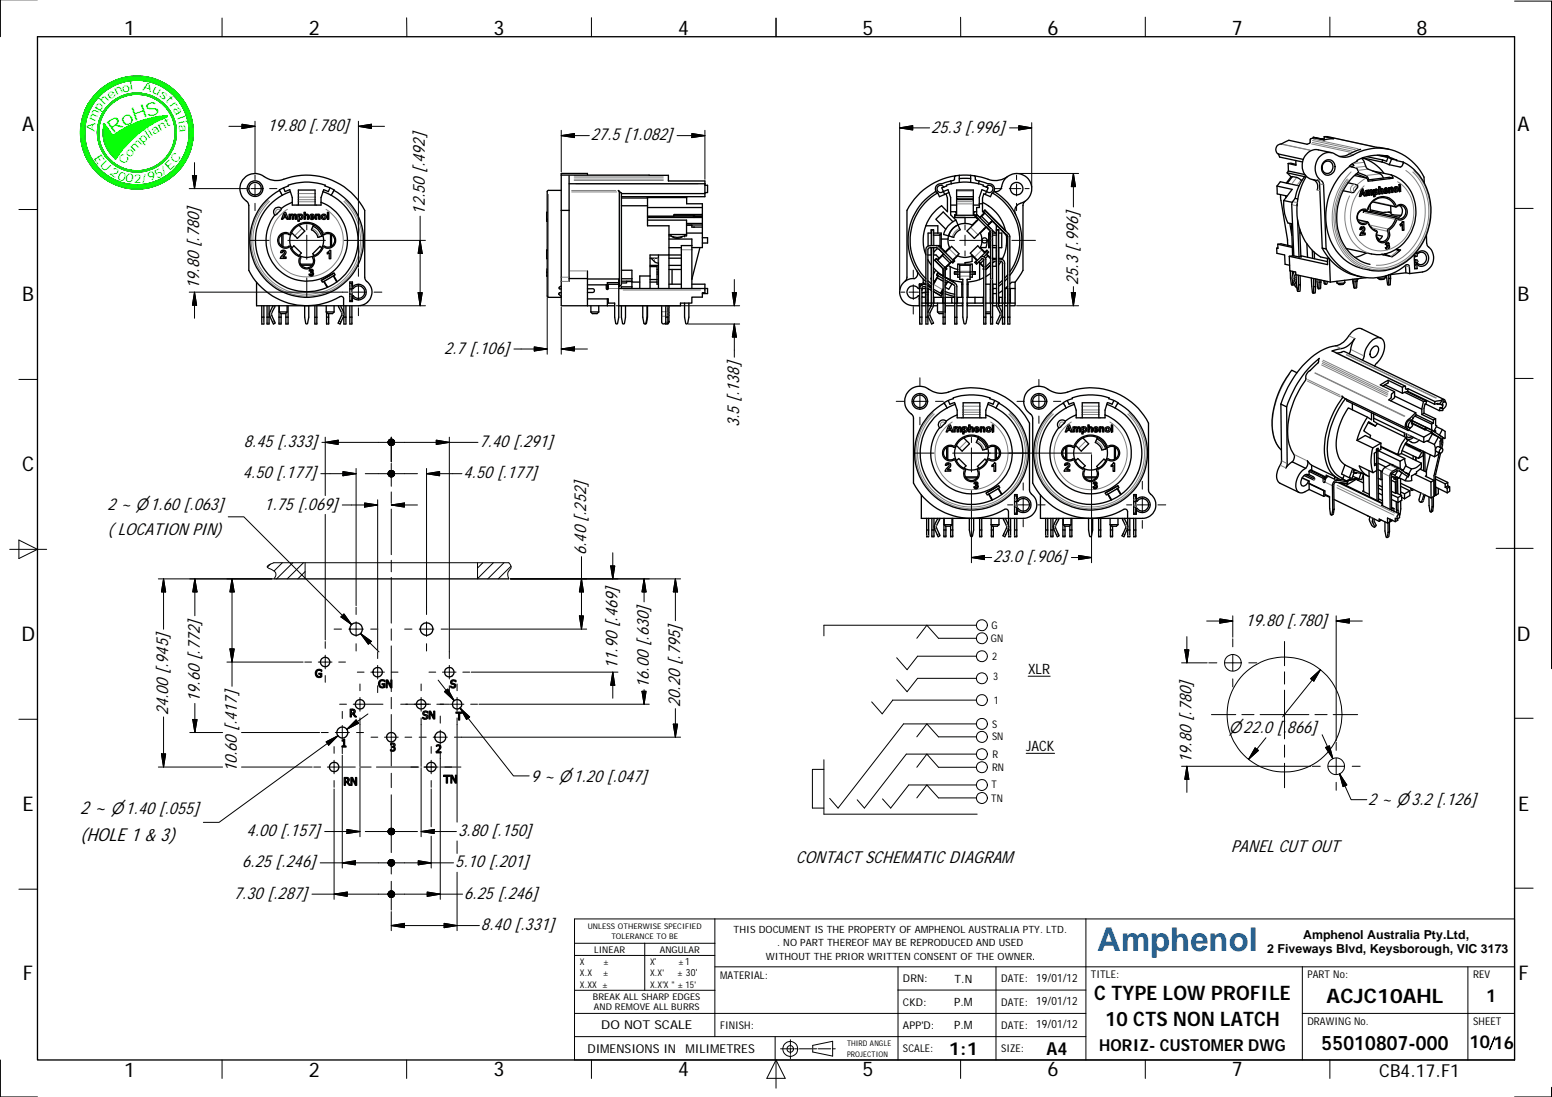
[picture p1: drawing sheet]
<svg xmlns="http://www.w3.org/2000/svg" width="297mm" height="210mm" viewBox="0 0 297 210" stroke-linecap="round" stroke-linejoin="round" font-family="sans-serif">
<defs><g id="words">
<text font-size="6.3" fill="#006ec7" x="210" y="182">Amphenol</text>
<g font-size="3.9">
<text x="23.8" y="6.7">1</text>
<text x="59.1" y="6.7">2</text>
<text x="94.5" y="6.7">3</text>
<text x="129.8" y="6.7">4</text>
<text x="165.1" y="6.6">5</text>
<text x="200.5" y="6.7">6</text>
<text x="235.8" y="6.7">7</text>
<text x="271.1" y="6.7">8</text>
<text x="4.2" y="25.1">A</text>
<text x="290.4" y="25.1">A</text>
<text x="4.3" y="57.6">B</text>
<text x="290.5" y="57.6">B</text>
<text x="4.3" y="90.1">C</text>
<text x="290.5" y="90.1">C</text>
<text x="4.1" y="122.6">D</text>
<text x="290.3" y="122.6">D</text>
<text x="4.3" y="155.1">E</text>
<text x="290.6" y="155.1">E</text>
<text x="4.4" y="187.6">F</text>
<text x="290.6" y="187.6">F</text>
<text x="23.8" y="206">1</text>
<text x="59.1" y="206">2</text>
<text x="94.5" y="206">3</text>
<text x="129.8" y="206">4</text>
<text x="165.1" y="206">5</text>
<text x="200.5" y="206">6</text>
<text x="235.8" y="206">7</text>
</g>
<g font-size="3.8">
<text x="209.4" y="191.4">C TYPE LOW PROFILE</text>
<text x="253.9" y="191.9">ACJC10AHL</text>
<text x="211.5" y="196.4">10 CTS NON LATCH</text>
<text x="252.9" y="200.9">55010807-000</text>
</g>
<g font-size="3.6">
<text x="15.4" y="155.8">2 ~</text>
<text x="15.4" y="161">(HOLE 1 &amp; 3)</text>
</g>
<g font-size="3.5" fill="#0f0">
<text x="25.7" y="23.2" transform="rotate(-19 25.7 23.2)">H</text>
<text x="28.3" y="22.4" transform="rotate(-14 28.3 22.4)">S</text>
<text x="21.6" y="25.7" transform="rotate(-35 21.6 25.7)">R</text>
<text x="23.9" y="24.3" transform="rotate(-31 23.9 24.3)">o</text>
</g>
<g font-size="3.4">
<text x="284.4" y="191.8">1</text>
<text x="181.6" y="201.9">1:1</text>
<text x="200.3" y="201.8">A4</text>
<text x="281.3" y="200.6">10/16</text>
<text x="264" y="206.1">CB4.17.F1</text>
</g>
<g font-size="3.3">
<text x="51.2" y="25.1">19.80 [.780]</text>
<text x="113.1" y="26.8">27.5 [1.082]</text>
<text x="178.2" y="25.4">25.3 [.996]</text>
<text x="81.3" y="41.1" transform="rotate(-90 81.3 41.1)">12.50 [.492]</text>
<text x="38.1" y="55.3" transform="rotate(-90 38.1 55.3)">19.80 [.780]</text>
<text x="206.3" y="54.6" transform="rotate(-90 206.3 54.6)">25.3 [.996]</text>
<text x="85" y="67.7">2.7 [.106]</text>
<text x="141.5" y="81.8" transform="rotate(-90 141.5 81.8)">3.5 [.138]</text>
<text x="46.7" y="85.6">8.45 [.333]</text>
<text x="91.8" y="85.6">7.40 [.291]</text>
<text x="46.5" y="91.5">4.50 [.177]</text>
<text x="88.7" y="91.5">4.50 [.177]</text>
<text x="20.6" y="97.5">2 ~ ⌀1.60 [.063]</text>
<text x="50.6" y="97.5">1.75 [.069]</text>
<text x="20.6" y="102.4">( LOCATION PIN)</text>
<text x="112.2" y="106.2" transform="rotate(-90 112.2 106.2)">6.40 [.252]</text>
<text x="190.1" y="107.6">23.0 [.906]</text>
<text x="238.4" y="119.7">19.80 [.780]</text>
<text x="118.2" y="128" transform="rotate(-90 118.2 128)">11.90 [.469]</text>
<text x="124.2" y="131.7" transform="rotate(-90 124.2 131.7)">16.00 [.630]</text>
<text x="32.2" y="136.9" transform="rotate(-90 32.2 136.9)">24.00 [.945]</text>
<text x="38.2" y="134.3" transform="rotate(-90 38.2 134.3)">19.60 [.772]</text>
<text x="130.2" y="135.3" transform="rotate(-90 130.2 135.3)">20.20 [.795]</text>
<text x="45.3" y="147.8" transform="rotate(-90 45.3 147.8)">10.60 [.417]</text>
<text x="101.6" y="149.5">9 ~ ⌀1.20 [.047]</text>
<text x="228" y="146" transform="rotate(-90 228 146)">19.80 [.780]</text>
<text x="261.9" y="154.1">2 ~ ⌀3.2 [.126]</text>
<text x="47.2" y="160">4.00 [.157]</text>
<text x="87.7" y="160">3.80 [.150]</text>
<text x="46.4" y="166">6.25 [.246]</text>
<text x="87.1" y="166">5.10 [.201]</text>
<text x="152.3" y="165.1">CONTACT SCHEMATIC DIAGRAM</text>
<text x="235.6" y="163">PANEL CUT OUT</text>
<text x="44.8" y="172">7.30 [.287]</text>
<text x="88.8" y="172">6.25 [.246]</text>
<text x="92.1" y="178">8.40 [.331]</text>
</g>
<text font-size="3.2" x="210.4" y="201.1">HORIZ- CUSTOMER DWG</text>
<g font-size="3.1">
<text x="235.2" y="140.2">⌀22.0 [.866]</text>
<text x="21.2" y="155.8">⌀1.40 [.055]</text>
</g>
<g font-size="2.7">
<text x="196.8" y="128.9">XLR</text>
<text x="196.4" y="143.7">JACK</text>
</g>
<g font-size="2.4">
<text x="249.4" y="179.7">Amphenol Australia Pty.Ltd,</text>
<text x="242.5" y="182.3">2 Fiveways Blvd, Keysborough, VIC 3173</text>
</g>
<g font-size="2.3" fill="#0f0">
<text x="23.6" y="17.7" transform="rotate(-17 23.6 17.7)">o</text>
<text x="24.8" y="17.3" transform="rotate(-7 24.8 17.3)">l</text>
<text x="27.2" y="17.3" transform="rotate(13 27.2 17.3)">A</text>
<text x="29" y="17.7" transform="rotate(29 29 17.7)">u</text>
<text x="18.2" y="23.4" transform="rotate(-68 18.2 23.4)">m</text>
<text x="19.2" y="21.3" transform="rotate(-60 19.2 21.3)">p</text>
<text x="19.9" y="20.2" transform="rotate(-47 19.9 20.2)">h</text>
<text x="21.1" y="19.1" transform="rotate(-39 21.1 19.1)">e</text>
<text x="22.3" y="18.3" transform="rotate(-26 22.3 18.3)">n</text>
<text x="30.4" y="18.4" transform="rotate(37 30.4 18.4)">s</text>
<text x="31.6" y="19.1" transform="rotate(49 31.6 19.1)">t</text>
<text x="32.4" y="20" transform="rotate(55 32.4 20)">r</text>
<text x="33.1" y="20.9" transform="rotate(62 33.1 20.9)">a</text>
<text x="33.8" y="22.4" transform="rotate(71 33.8 22.4)">l</text>
<text x="34.1" y="23.1" transform="rotate(78 34.1 23.1)">i</text>
<text x="34.2" y="24" transform="rotate(82 34.2 24)">a</text>
<text x="18.2" y="25.3" transform="rotate(-84 18.2 25.3)">A</text>
<text x="25.7" y="29.1" transform="rotate(-45 25.7 29.1)">m</text>
<text x="27.3" y="27.5" transform="rotate(-41 27.3 27.5)">p</text>
<text x="28.3" y="26.7" transform="rotate(-34 28.3 26.7)">li</text>
<text x="29.4" y="25.8" transform="rotate(-31 29.4 25.8)">a</text>
<text x="30.7" y="25.1" transform="rotate(-28 30.7 25.1)">n</text>
<text x="31.9" y="24.4" transform="rotate(-24 31.9 24.4)">t</text>
<text x="17.9" y="30.2" transform="rotate(56 17.9 30.2)">E</text>
<text x="19" y="31.7" transform="rotate(47 19 31.7)">U</text>
<text x="20.9" y="33.3" transform="rotate(31 20.9 33.3)">2</text>
<text x="22.4" y="34.2" transform="rotate(21 22.4 34.2)">0</text>
<text x="23.8" y="31.6" transform="rotate(-54 23.8 31.6)">C</text>
<text x="23.9" y="34.7" transform="rotate(13 23.9 34.7)">0</text>
<text x="24.9" y="30.2" transform="rotate(-51 24.9 30.2)">o</text>
<text x="25.6" y="35" transform="rotate(-1 25.6 35)">2</text>
<text x="27.3" y="34.9" transform="rotate(-4 27.3 34.9)">/</text>
<text x="28.5" y="34.7" transform="rotate(-16 28.5 34.7)">9</text>
<text x="30.1" y="34.2" transform="rotate(-28 30.1 34.2)">5</text>
<text x="31.4" y="33.4" transform="rotate(-27 31.4 33.4)">/</text>
<text x="32.5" y="32.7" transform="rotate(-43 32.5 32.7)">E</text>
<text x="33.7" y="31.4" transform="rotate(-50 33.7 31.4)">C</text>
</g>
<g font-size="2.3">
<text x="115.1" y="197">DO NOT SCALE</text>
<text x="112.4" y="201.4">DIMENSIONS IN</text>
<text x="131.2" y="201.4">MILIMETRES</text>
</g>
<g font-size="2.2">
<text x="182.7" y="188">T.N</text>
<text x="198.3" y="187.9">19/01/12</text>
<text x="182.6" y="192.5">P.M</text>
<text x="182.6" y="196.9">P.M</text>
<text x="198.3" y="192.3">19/01/12</text>
<text x="198.3" y="196.8">19/01/12</text>
</g>
<g font-size="2">
<text x="189.6" y="122.9">GN</text>
<text x="189.8" y="120.4">G</text>
<text x="189.9" y="126.2">2</text>
<text x="190.1" y="130.1">3</text>
<text x="190.2" y="134.7">1</text>
<text x="189.9" y="141.6">SN</text>
<text x="189.9" y="139.3">S</text>
<text x="189.9" y="147.6">RN</text>
<text x="189.9" y="145.1">R</text>
<text x="189.7" y="153.4">TN</text>
<text x="189.7" y="150.7">T</text>
<text x="137.8" y="187.4">MATERIAL:</text>
<text x="172.8" y="188">DRN:</text>
<text x="191.6" y="188">DATE:</text>
<text x="208.8" y="187.2">TITLE:</text>
<text x="250.2" y="187.2">PART No:</text>
<text x="281.9" y="187.2">REV</text>
<text x="137.8" y="196.9">FINISH:</text>
<text x="172.8" y="196.9">APP'D:</text>
<text x="172.8" y="192.4">CKD:</text>
<text x="191.6" y="192.4">DATE:</text>
<text x="191.6" y="196.9">DATE:</text>
<text x="250.2" y="196.1">DRAWING No.</text>
<text x="281.9" y="196.1">SHEET</text>
<text x="172.8" y="201.4">SCALE:</text>
<text x="191.6" y="201.3">SIZE:</text>
</g>
<g font-size="1.9">
<text x="140.4" y="178.6">THIS DOCUMENT IS THE PROPERTY OF AMPHENOL AUSTRALIA PTY. LTD.</text>
<text x="146.6" y="183.6">WITHOUT THE PRIOR WRITTEN CONSENT OF THE OWNER.</text>
<text x="148.8" y="181.1">. NO PART THEREOF MAY BE REPRODUCED AND USED</text>
</g>
<g font-size="1.8">
<text x="111" y="184.6">X</text>
<text x="113.7" y="182.3">LINEAR</text>
<text x="115.4" y="184.6">±</text>
<text x="124.4" y="184.6">X°</text>
<text x="126.3" y="182.3">ANGULAR</text>
<text x="129.8" y="184.6">±1</text>
<text x="111" y="189">X.XX ±</text>
<text x="111" y="186.8">X.X</text>
<text x="113.5" y="191.3">BREAK ALL SHARP EDGES</text>
<text x="115.4" y="186.8">±</text>
<text x="124.4" y="186.8">X.X'</text>
<text x="124.4" y="189">X.X'X &quot; ± 15'</text>
<text x="129.6" y="186.8">± 30'</text>
<text x="113.6" y="193.3">AND REMOVE ALL BURRS</text>
</g>
<g font-size="1.5">
<text x="112.5" y="177.7">UNLESS OTHERWISE SPECIFIED</text>
<text x="117" y="179.7">TOLERANCE TO BE</text>
<text x="162.1" y="200.2">THIRD ANGLE</text>
<text x="162.1" y="202.2">PROJECTION</text>
</g>
</g></defs>
<g fill="none" stroke="#000" stroke-width=".25">
<path d="M7.2 7h282.7v195.8h-282.7zM47 33.8a3 3 0 0 1 3.9 .2 4.3 4.3 0 0 0 4.2 0 12.5 12.5 0 0 1 14.7 6.3v12.7l.1 .5a3.4 3.4 0 0 1 1.3 2.7 2.62 2.62 0 0 1-2.6 2.3h-2.8v-1.5l-.5-.3a12.6 12.6 0 0 1-17.7-5v-12.4l-.1-.4a3.7 3.7 0 0 1-1.6-2.9l.3-1.2zM52.6 39.9a.68 .68 0 0 1 .7-.3 .68 .68 0 0 1 .5 .4l-1.1 1.1a.68 .68 0 0 1-.4-.5 .68 .68 0 0 1 .3-.7zM53.5 36.4l-.1-.1 1.8-.7v-.2a10.8 10.8 0 0 1 7 0v.2l1.2 .4 .5 .4M53.5 36.4a10.9 10.9 0 0 0-3.2 16.5 10.9 10.9 0 0 0 16.8 0 10.9 10.9 0 0 0-3.2-16.5M53.5 36.4l.5 1M54 37.4a9.8 9.8 0 0 0-2.9 14.9 9.8 9.8 0 0 0 15.2 0 9.8 9.8 0 0 0-2.9-14.9M54.3 35.9l.3 .8 .9-.4 .1 .4M55.6 36.7l.3 1.1v.9M55.6 36.7l-1.6 .7M55.9 38.7l-2 1.2M55.9 38.7v.5h5.5v-.5"/>
<path d="M57.1 39.2v-2.8h3.2v2.8M61.4 38.7a7.8 7.8 0 0 1 4.3 10.8 7.8 7.8 0 0 1-11.2 3.1 7.8 7.8 0 0 1-1.9-11.5M61.8 36.7l1.6 .7M61.8 36.7l-.4 1.1v.9M63.2 35.9l-.4 .8-.8-.4-.2 .4M63.9 36.4l-.5 1M107.4 33.5v-.3h5v.3M107.4 33.5h20.5v1.1h7v.6M107.4 33.5v6.8M107.4 36.4h-2.5a5.8 5.8 0 0 0-.2 2.8v17a.55 .55 0 0 0 .3 .7h2.4M108.9 35.2h26M108.9 33.6v6.7"/>
<path d="M118.3 36.4l.6 .5v17.6l-.4 .3v-18.1zM118.9 39.4h5M118.9 37h16M123.9 39.4v3.8h4.1v5.6h-3.6v4M123.9 37.6v.3h-5M123.9 39.7h10.5M123.9 37.9v1.5M123.9 37.8h7.5M131.4 37.6v1.4h3v.7M134.4 39.7v1.3h-5.4v.4h-5.1M134.9 35.2v1.8M134.9 37v.6h-16"/>
<path d="M134.9 35.5h.5v1.4h-.5M134.9 35.2h.1M179.1 36.4v.2a11 11 0 0 0-1.9 17.3M179.4 36.9a10.5 10.5 0 0 0-2.2 16.4M180.5 36.6l.3 .6M180.5 36.7l.9-.4 .2 .5M180.6 35.8a.7 .7 0 0 0-1-.2 .7 .7 0 0 0-.1 1 .7 .7 0 0 0 1 0M180.6 35.8l-.3 .1 .2 .7M181.1 37.1l.2 .8v2.6l-1.1-1.1a7.6 7.6 0 0 0-3 3.8M181.6 36.8l.3 1v3.3l1.1 1M181.6 36.8l-.8 .4M181.9 39.2h1.2"/>
<path d="M182 34.6l.1 .6M182 34.6l-1.7 .6a1.03 1.03 0 0 0-1.2 .6 1.03 1.03 0 0 0 .4 1.2l.3 .6 1-.4M182.1 35.2l-1 .2 .1 .2-.6 .2M182.9 33.6a12.5 12.5 0 0 0-9.3 6.7v12.7l-.4 .8M182.9 33.6l-.2 .2v.6l-.7 .2M183.1 38.2h3.2M183.1 37.6v.5h3.2M183.1 38.2v3M183.1 38.1v.1M183.6 34.9l-1.5 .3M183.6 34.9h2.2M183.6 34.2h2.2"/>
<path d="M183.6 33.5h2.2M183.6 33.5v1.4M183.6 33.5l-.7 .1M185.8 34.9l1.5 .3M185.8 33.5l.7 .1M185.8 33.5v1.4M186.3 37.6h-3.2v-1.2h3.2v1.8M186.3 38.2h.1M186.3 38.2v3M186.3 39.2h1.1M186.5 33.6l1.9 .5a4.2 4.2 0 0 0 4.5-.3M186.5 33.6l.1 .2 .2 .7 .6 .1"/>
<path d="M187.3 35.2l.9 .2v.2l.6 .2M187.4 34.6l-.1 .6M187.4 34.6l1.6 .6a1.03 1.03 0 0 1 1.3 .6 1.03 1.03 0 0 1-.5 1.2l-.2 .6-1-.4M187.4 39h.6M188 38.7a7.9 7.9 0 0 1 4.5 5.5M188.6 37.2l-.3-.1-.3 .8v2.5l.3 .4-.8 .8-.6-.6M188.8 36.7l-.9-.4-.5 1.5v1.9h-.5v1.6M188.8 36.6l-.2 .6M188.9 35.6a.7 .7 0 0 1 1 .1 .7 .7 0 0 1-.1 1 .7 .7 0 0 1-1-.1l.3-.7-.3-.1zM190 36.9a10.5 10.5 0 0 1 3.3 15.1M190.3 36.6a1.21 1.21 0 0 0 1.5-1.3 2.91 2.91 0 0 1 5-1.1 2.91 2.91 0 0 1-1.8 4.8 1.47 1.47 0 0 0-.6 2M190.3 36.4v.2a11 11 0 0 1 3 16.1"/>
<path d="M196.2 38.5l-.3 .4-.1 .4v12.4l-1.5 2.3M244.4 35.6l.1 1.5 1.8 .4M244.4 35.6l2.9 .6-1.6 2.2M244.7 29.5l4.7 1M244.7 29.5l.2 .6 4.4 .9M245.1 37.2v.9l1.3 7.8 .1 1M245.7 38.4l1.6 .3M245.7 38.4l.2 2.5 .3 1.2 .3 .6 .9 .1M246.1 37.5v.3M246.3 33.1l3.4 .7M246.5 31.3l.1 1.4M246.5 31.3l.6-.1 .9 .3"/>
<path d="M246.6 32.7l-.3 .4 .8 .7M246.6 32.7l3.1 .7M247.1 33.8l.2 .1M247.1 33.8l-.9 1.2M247.9 38l.5 .1M247.9 38l-.5 .6-.2 .6 .4 9.8M248 30.7v.9l-1.5-.3M248.2 39.1v.3M248.6 35.6l-3.6-.8-.6 .8M249.1 34.6l-.7-.6-1-.2-1 1.3M249.9 33.6a9.3 9.3 0 0 0-2 4.4M250 33.7a11.7 11.7 0 0 0 1.6 14.7l1.1 .8 1.4 .2"/>
<path d="M251.3 34.4a1.42 1.42 0 0 1 .8 1.9M251.4 26.3l2 .4zM251.4 26.3l-.1 .1M252.2 34.4l.3 .4 .1 .4 .5 12.3M253 26.6h.4M253.4 31.2a1.06 1.06 0 0 1 1.5-.1 1.06 1.06 0 0 1 0 1.5 1.03 1.03 0 0 1-1.4 .4 1.03 1.03 0 0 1-.4-1.4zM253.4 26.1h.7l9.4 2.1 2.3 .4M253.4 30.9a1.3 1.3 0 0 1 1.7 0 1.3 1.3 0 0 1 .4 1.6 1.31 1.31 0 0 1-1.8 1 1.31 1.31 0 0 1-.7-1.9zM253.4 26.8v-.7l1.8 .4-1.8 .3-1.9-.4-.7 .2v.7l-.6 .3-3.5-.8-1.4 .7a1.05 1.05 0 0 0-1.1 .8 1.05 1.05 0 0 0 .5 1.2M254.8 29.2l-2.5-.5a2.97 2.97 0 0 0-2.7 1.4 2.97 2.97 0 0 0 .1 3.2l.5 .6a3.4 3.4 0 0 0 2.1 .7M255.6 29.6a3.4 3.4 0 0 0 4-.3 9.6 9.6 0 0 1 12.9 4.6l.1 1.1M255.6 29.6a2.6 2.6 0 0 0-3.9 2.2 2.88 2.88 0 0 0 1.4 2.9l.2 .6 .5 12.3"/>
<path d="M258 35l1.6 .4 .2 .1 .1 .3-1 1.1-1.9-.4M258.3 31.9l1.3 .3 .4 .7a11 11 0 0 0-2 15.1 7.5 7.5 0 0 0 4.2 2.6M258.9 31.3l.2 .4-.4 .2M259 31.3l-.4 .2M259.2 33.6l2.3 .5 .3 .6 4.8-.6M259.6 33.3l2 .8M259.9 33l1.7 .7 .4 .7M260.4 28.6l-3 1.2-1.1 .1M260.6 30.3l.4 .5 .5 1.2 .2 .3 2.5 1 .6 .8M260.6 36.2h.3h-.3M260.6 36.2l-.4 1.4M260.6 36.2h.1"/>
<path d="M260.7 36.6l.2 .4M260.7 36.5l.2 .5h-.3zM260.8 30.2a7.8 7.8 0 0 1 4.1 3M260.8 30.2l3.7 .8M260.9 36.2l.5 1.3h-.3l-.1-.3M260.9 37h-.3M260.9 37h.1M261.1 37.5l-.1-.3-.4 .1-.1 .3h-.3M261.4 36.5l.1 .9M261.4 36.5h.1M261.5 36.5l.2-.1v.2a.29 .29 0 0 1 .5-.1 .28 .28 0 0 1 .3-.2 .28 .28 0 0 1 .2 .4v.6h-.2v-.7h-.2l-.1 .8h-.2v-.7l-.2-.1-.1 .8h-.2zM261.6 30l3 .6"/>
<path d="M261.7 36.4l-.3 .1M261.9 36.6l.1 .8M262 36.4l-.3 .1M262.2 39.2l.1 1.2M262.4 36.5l.1 .8M262.5 36.3l-.4 .2M262.7 38.6l4.4 1M262.7 32.7l3.5 .7 .2 .2 .2 .5M262.9 36.3l.1 1.3M262.9 36.3h.1M262.9 36.3h.2v.1a.36 .36 0 0 1 .6-.1 .36 .36 0 0 1 .1 .5 .35 .35 0 0 1-.2 .4 .35 .35 0 0 1-.4-.1v.5h-.2zM263.1 36.3h-.2"/>
<path d="M263.2 37.2h.2M263.2 36.5a.2 .2 0 0 1 .3 0 .2 .2 0 0 1 0 .2v.2a.17 .17 0 0 1-.1 .1 .17 .17 0 0 1-.2-.1zM263.4 36.4a.32 .32 0 0 1-.1 .6M263.5 36.2l-.4 .1M263.6 29.7l2 .4M263.9 35.8v1.3h.3l.1-.8 .2 .1v.7M263.9 35.8h.2zM263.9 35.8l.1 1.3M263.9 29.7l1.9 .4M264.1 35.8l.1 .5 .2-.2 .2 .1 .1 .8-.2 .1-.1-.8M264.5 31l1.4 .5M264.5 36.1l-.4 .1"/>
<path d="M264.6 30.6l-.1 .4M265.2 29.8l.6 .2a8.6 8.6 0 0 0-6.1 .7v.1l-1 .6-.4 .5M265.3 36.2l.1 .2M265.3 36.2l-.2 .2M265.4 36.4h.1M265.4 36.6l-.2 .2-.1-.2 .6-.1-.1-.2a.41 .41 0 0 0-.5-.3 .41 .41 0 0 0-.2 .6 .39 .39 0 0 0 .3 .4 .39 .39 0 0 0 .5-.3M265.4 36.6l.3 .1h-.3M265.4 36.6l-.2 .2M265.4 36.4h-.3M265.4 36a.51 .51 0 0 0-.6 .4 .51 .51 0 0 0 .4 .6M265.6 30.1l.7 .3-.4 1.1M265.6 30.1l-.2 .8-.8-.3"/>
<path d="M265.8 35.9h.1M265.8 30.1l1.5 .5M265.8 35.9l.3 .1a.28 .28 0 0 1 .3-.2 .28 .28 0 0 1 .2 .4v.6h-.2v-.7h-.1l-.2 .1v.7h-.2zM265.8 30v.1M266 35.9h-.2l.1 1M266.2 39.4l.1 1.6 1.9 .2M266.3 33.4a7.6 7.6 0 0 1 4.1 10.3 7.2 7.2 0 0 1-7.9 4.9l-4.8-1.1M266.3 36.1l.1 .7M266.3 30.4l1 .2M266.4 35.9l-.4 .1M266.6 34.1l-.7-.2-4.1 .5M267.1 36a.25 .25 0 0 1 .4 .2 .25 .25 0 0 1-.4 .2z"/>
<path d="M267.2 36.5h.1M267.3 35.9a.35 .35 0 0 1-.1 .6M267.3 30.6l1.2 .4M267.4 35.7a.52 .52 0 0 0-.6 .4 .52 .52 0 0 0 .3 .6M267.8 35.3l.1 1.4M267.8 35.3h.2h-.2M267.9 39.3a1.36 1.36 0 0 1-.1 2.3l-5.5-1.2M268 35.3l.1 1.3-.2 .1M268.5 31l.1 .1a.94 .94 0 0 1-.6 .9l-2.1-.5M268.5 31a10.6 10.6 0 0 1 5.2 11.7 10.7 10.7 0 0 1-9.4 9.1 9.7 9.7 0 0 1-9.3-5.1 12.3 12.3 0 0 1 3.3-14.8M49.1 54v4.5h16.7M50.1 58.5v2.2"/>
<path d="M50.5 58.5v2.2M51.1 58.5v3.5h.4v-3.5M52.2 58.5l-.6 1.6 .7 1.9 .4-.2-.7-1.7 .6-1.6M53.4 58.5v3.5h.4v-2M53.4 59.7l.4 .3M53.4 59.7h1.5M53.4 58.5v1.2M53.7 44.8a1.64 1.64 0 0 1 1.8-.1 3.5 3.5 0 0 1 3.2-2.2 3.5 3.5 0 0 1 3.3 2.2 1.52 1.52 0 0 1 2.2 1.3 1.52 1.52 0 0 1-2.3 1.3 4.1 4.1 0 0 1-1.9 1.9 1.52 1.52 0 0 1-1.4 2.3 1.52 1.52 0 0 1-1.2-2.3 3.9 3.9 0 0 1-2-1.9 1.51 1.51 0 0 1-2-.4 1.51 1.51 0 0 1 .3-2.1zM53.8 45h.1v2h-.1M53.8 48a.55 .55 0 0 1 .9 .1 .55 .55 0 0 1-.3 .8l-.3 .3h.7v.2h-1.1l.2-.5a.56 .56 0 0 0 .4-.8l-.2 .1-.1 .2-.3-.1zM54.2 44.8v2.4M54.4 40.6h.3l.5 1.4h-.3l-.1-.3h-.6l-.1 .3h-.2z"/>
<path d="M54.5 40.9l.2 .5h-.4zM54.7 59.9v.8M54.9 58.5v1.2M54.9 59.7l-.3 .3h-.8M55.1 58.5v3.5h-.4v-1.3M55.3 41h.3v.1a.37 .37 0 0 1 .6 0 .32 .32 0 0 1 .3-.1 .32 .32 0 0 1 .2 .4v.6h-.2v-.7a.15 .15 0 0 0-.2-.1 .15 .15 0 0 0-.1 .1v.7h-.3v-.6a.16 .16 0 0 0-.1-.2 .16 .16 0 0 0-.2 .1v.7h-.3zM55.7 44.7l-.2 1.3 .2 1.3M55.7 44.7l-.2 .2a1.7 1.7 0 0 0-1.7 .1 1.32 1.32 0 0 0-.1 1.8 1.32 1.32 0 0 0 1.7 .3l.3 .2M55.7 44.7a3.2 3.2 0 0 1 3-1.9 3.2 3.2 0 0 1 3 1.9M55.7 47.3l.4 .7 1.3 1M55.8 47.5l.4-.5 1.5 1.4-.5 .5M57 41h.3v.1a.44 .44 0 0 1 .7 .4 .44 .44 0 0 1-.7 .4v.4h-.3z"/>
<path d="M57.2 43.1l1.1 1.1-1.4 1.4-1.1-1.1M57.4 49l.1 .1a1.46 1.46 0 0 0 1.1 2.2 1.43 1.43 0 0 0 1.3-2.2l.1-.1M57.4 49l1.1 .3 1.5-.3M57.5 50.5h2.4M57.7 50.8h.1M57.7 50.8h2M58.2 40.6h.2v.5l.2-.1a.33 .33 0 0 1 .4 0 .33 .33 0 0 1 .1 .4v.6h-.3v-.6a.21 .21 0 0 0-.2-.2 .21 .21 0 0 0-.2 .3v.5h-.2zM59.1 58.5v2.2l-.2 1.2-.2 .1-.2-.1-.2-1.2v-2.2M59.3 51.6a.35 .35 0 0 1 .5 0 .35 .35 0 0 1 0 .5 .41 .41 0 0 1-.1 .7 .41 .41 0 0 1-.6-.3h.3a.2 .2 0 0 0 .3-.1 .2 .2 0 0 0-.2-.2l.1-.2a.15 .15 0 0 0 0-.3 .15 .15 0 0 0-.2 .2l-.2-.1zM59.4 41.1a.47 .47 0 0 1 .6-.1 .47 .47 0 0 1 .2 .6h-.7l.2 .2 .2-.1h.3a.51 .51 0 0 1-.8 .2 .51 .51 0 0 1 0-.8zM59.5 41.3l.3-.1 .1 .2h-.4zM59.7 50.8h.1"/>
<path d="M59.9 43.3l-.3 .7 .8 .6 .5 .8 .7-.2M60 43l-.1 .3 1 .6 .7 1.3M60.3 58.5v3.5h.3v-3.5M60.4 41h.2v.1a.35 .35 0 0 1 .4-.1 .35 .35 0 0 1 .3 .4v.6h-.3l-.1-.8-.3 .1v.7h-.2zM61.6 47.5l-.3-.4-1.4 1.5 .3 .3M61.7 44.7l.2 .2a1.66 1.66 0 0 1 1.9 .3 1.32 1.32 0 0 1-.1 1.7 1.32 1.32 0 0 1-1.7 .2l-.3 .2M61.7 44.7l.3 1.3-.3 1.3M61.7 47.3l-.7 1-1 .7M61.8 45.1l-.2 .1M62 53.9l.6 1.1M62.1 53.8h.1M62.1 53.8l.6 1.2"/>
<path d="M62.4 59.7l.4 .3h.8l.3-.3M62.4 59.7h1.5M62.4 58.5v1.2M62.5 59.8v2.2h.4v-2M62.5 53v.1M62.5 54.6v.2M62.6 48.3l.5-.4h.2v1.6h-.3v-1.1l-.4 .2zM62.7 40.6h.2v1.4h-.2zM62.9 52.8v.1M63.3 44.8v2.4M63.6 45h-.1v2h.1M63.8 52.8l.6 1.2"/>
<path d="M63.9 52.7l.6 1.2M63.9 52.7l-1.9 1.2M63.9 52.7l.3-.1-.3-.4-2.4 1.4 .2 .4 .3-.1M63.9 58.5v1.2M63.9 52.3l-2.4 1.4M64.7 58.5l.7 1.4v.3l-.7 1.6 .4 .2 .7-1.9-.6-1.6M65.8 58.5v1.3M66.2 58.5v2.2M66.9 55.3h.4M66.9 55.3v-1.3h.6v1.2a1.21 1.21 0 0 1 2.1 .2 1.21 1.21 0 0 1-1.3 1.6l-.8-.4v1.1h-.6v-1.7M66.9 56h.1M66.9 54.2h.4v1.1"/>
<path d="M66.9 55.3v.7M66.9 58.5v2.2M66.9 56.3h.4M67.3 55.3v2.2h-.4M67.3 58.5v3.5h-.4v-1.3M67.3 57.2h.2M67.3 54.3h.2M67.5 54.9a1.49 1.49 0 0 1 2.1-.1 1.49 1.49 0 0 1 0 2.2 1.49 1.49 0 0 1-2.1-.1M104.6 42h.1M104.6 42v.3h.1M104.6 47.9v1.6h.1M104.6 52.1h.1"/>
<path d="M104.6 47.9h.1M104.7 40.6h-.1v1.4h.1M104.7 47.9h-.1M104.7 51.5h-.1v1.3h.1M107.4 40.3v18.2h10.2M107.4 40.3h1.5M107.4 54.7l-.4 .4 .1 .2h.3M107.4 56h-.4v.3l.4 .4M108.9 40.3v13.5M108.9 53.3h3.5M112.4 53.4h6v.7h-2.2v1.3M112.4 54.5h3.8"/>
<path d="M112.4 51.8v1.5M112.4 53.3v5.2M112.4 55.3l1-.1a.36 .36 0 0 1 .4 .4 .36 .36 0 0 1-.3 .4h-1.1M113.1 59.7l.3 .3h.9l.3-.3M113.1 59.7h1.5M113.1 58.5v1.2M114.6 58.5v1.2M116 54.5l.1 .8 .2 .1 .1-.2M116.2 57.2v1.3M116.2 54.9h.2M116.2 55.2h.2M118.4 54.8h.1"/>
<path d="M118.4 55.2v5.5l-.3 1.3-.3-.2-.2-1.1v-2.7h-1.2v-.8h-4M118.4 55.2h16.5v.3v.5h-.5v.9h-2v1.1h-2.2v.5h-11.8M118.4 54.4v.8M118.4 54.4h-2v.8M118.4 54.1v.3M118.9 51.7h2v3.5M118.9 53.3h2M118.9 53.8h2M119.7 58.5v2.2l-.2 1.1-.2 .2-.1-.1-.3-1.2v-2.2M119.9 53.9h1M119.9 53.8v.3h-1M120.9 54.9h-2v.3"/>
<path d="M120.9 54h1.5M123 58.5v2.2l.2 1.1 .2 .2 .2-.2 .2-1.1v-2.2M123.9 58.5v2.2l-.2 1.1-.2 .2M123.9 41.5h8.8v.1M123.9 42.1h7.5v2.8M123.9 41.6h10.5M124.4 54h1.3M124.4 52.8v2.4M124.4 52.8h-2v2.4M124.4 50.8h1.6M124.4 49.4h1.6M124.4 51h1.3v2.5"/>
<path d="M124.4 53.5h1.3M124.6 49.4l.8 .8 .6 .1M125.7 52h.3M125.7 52.5h.3M125.7 51.6h.3M125.7 53.5v.5M125.7 54v.4h.3M126 48.8v6.4M126.6 58.5v3.1a.39 .39 0 0 0 .4 .4 .39 .39 0 0 0 .4-.4M127.4 58.5v3.5h.4v-3.5M128 58.5v3M128 45.7h4.4v1.3"/>
<path d="M128 54.4h2.4M128 44.9h3.4M128 50.8h2.4M128 49.4h2.4M128 51.6h2.4M128 47.4h2.4M128.6 51.6v2.8M128.6 45.3a1.54 1.54 0 0 0 2 0M129 41.2h3.7v.3M130.4 48.8h-2.4v6.4M131 58v2.7l.3 1.2 .1 .1 .2-.2 .2-1.1v-2.7M131 45.1l-1.3 .3-1.7-.3"/>
<path d="M131 45.1h.1M131.4 44.6h3M131.4 43.1h3M131.4 44.9v.2h-.4M131.4 42.8h3M132.4 47h-2v8.2M132.4 43.1h-1M132.4 47v8.2M132.4 43.1v.4h2M132.4 54.4h2.5v.8h.5v1h-1M132.9 41.4h1.5M134 47.4l-1.6 6.1"/>
<path d="M134.4 45.5h1v1h-1M134.4 41v1.8M134.4 43.1v1.5M134.4 41.2h-1.5v.4M134.4 44.6v2.8h-2M134.4 42.8v.3M175.5 51.8a.94 .94 0 0 1 0 1 .94 .94 0 0 1-.9 .5 2.61 2.61 0 0 0-2.4 2.7 2.61 2.61 0 0 0 2.6 2.5h1.2M175.9 57.2h.1M176 54.3v7.7h.4v-1.3M176 54.5h.4M176.4 58.5h.8M176.4 54.5h.1"/>
<path d="M176.4 54.3v.2M176.4 54.5v-.2h-.4l-.1 .9a1.21 1.21 0 0 0-1.7-.4 1.21 1.21 0 0 0-.4 1.7 1.21 1.21 0 0 0 1.8 .3l.2-.2h.1v1.9M176.4 56.9v3.8M176.7 53.4v1M176.7 54.1l.5 .3M177.1 57.4h.1M177.1 56.4h.1M177.1 56h-.7v.9h.7M177.1 55.2v2.8h-.7M177.2 55.2h-.6l-.2 .3M177.2 43.2a7.8 7.8 0 0 0 0 5.6M177.2 43.2h2.3v1.4"/>
<path d="M177.2 54.5a.82 .82 0 0 0-1.2 .7M177.2 54.9l-.3-.1-.4 .1-.1 1.1M177.6 57.4h.1M177.6 55.2h.1M177.6 56.4h.1M177.6 48.8h.6M177.6 54.7l.6 .4M177.6 54.6l.6 .4M177.6 53.7l.6 .6M177.6 54.3l.6 .5M177.6 49.7l.6 1M177.6 55.2l.6 .3"/>
<path d="M177.6 55.2v3.3M178 54.8l-.1 .1M178.2 44.6h-.6v2.5M178.2 55v.1M178.2 55h.1M178.2 53.2l-.1 .1 .1 .1M178.2 47.4v11.1l-.6 1.3M178.2 47v-3h.4v3M178.2 58.5h-.6M178.6 58.5h.8M178.6 44.6h1.5v2.8h-.1M178.6 53.6l.3 .2"/>
<path d="M178.6 55.3l1.7 1-.2 .3-1.5-.8 1.5 .8 .3-.4-.3-.2M178.6 45h1.3v2h-.6M178.6 48.8h.6l.5 .6M178.6 47.4v11l-.7 1.7 .8 1.7-.4 .2M178.6 48h.1M178.6 51.2l.9 .9 1 .7-1-.6-.2 .4M178.6 56.9h1.9M178.7 48.3l.8-.7 1.1 .9-.9 .9M178.7 56.9v1.1M178.9 53.9v.1M178.9 53.8l-.3 .5M178.9 49.8l.3-.3 2 2"/>
<path d="M178.9 49.8l1.6 1.6v10.6h.4v-10.4l-.2-.6M179.1 51.7l-.5 .8M179.3 52.6l.1-.3 1.1 .6M179.3 52.6l1.2 .7M179.3 52.6l.2 .1-.6 1.1M179.3 47l.5 .2 2.7 2.7-.3 .3-2.7-2.7-1.5-.1-.4 .3v13M179.3 47h-1.5l-.4 .2-.2 .4v13.1M179.4 53.2l-.8 1.3M179.4 53.2l1.1 .6M179.4 59.7h1.1M179.4 59.7l.3 .3h.8M179.4 58v1.7"/>
<path d="M179.6 52.8l-.2 .4M179.7 49.4l-.3 .3-.1-.3-.4 .4M179.8 47l.3 .2M179.8 49.3l-.4 .5M180.1 56v.2M180.1 47.3l.8 .9M180.1 44.8l-.3 .2M180.1 45.7h1.3M180.2 55.9l-.1 .1M180.4 48.9l1.4 1.4M180.4 48.9l-1 .9M180.4 51.3l.1 .3"/>
<path d="M180.4 56.9v1.1M180.5 55.5l-.1 .1M180.5 55.6l-.3 .3 .3 .1M180.5 55.3l-.5 .8M180.7 48.6l-.3 .3M180.7 48h.1M180.9 53.1l1.8 1 .4 .6v7.3h-.4v-1.3M180.9 53.6l1.8 1v2.3M180.9 53l1.5 .9 .2-.2M180.9 54.8l.5-.9 .8 .4-.6 1.1-.7-.5M180.9 59.7h.1M180.9 54l.2 .1"/>
<path d="M180.9 55.8l1.8 .5M180.9 56.2l1.8 .5M180.9 53l1 .5M180.9 56.9h1.3M180.9 48.3l1.2-1.2 1.5 1.5-1.3 1.1M180.9 58.5h1.8M180.9 59.7v.1M180.9 48.2v.1M180.9 56.9v2.8M181 48.1l.1 .1M181.1 54.1l-.2 .5M181.3 53.8l-.2 .3"/>
<path d="M181.4 50.9l-.5 .4M181.4 45.7l.1 .9 .2 .8M181.5 50.8l.8 .5 1 .3M181.6 45.1l-.2 .6M181.7 47.4l-.8 .8M181.7 47.4l.1 .1M181.8 50.3l-.9 .9M181.9 53.5l2.2 .5v2.9M181.9 51v2.5M181.9 53.6v.1M181.9 40.5h1.1v.6h-.3v.5h4.2M182.1 50l-.3 .3"/>
<path d="M182.2 56.9h.5v1.1h-.5zM182.2 58h-5M182.4 42.4l-1.9-1.8-1.4 1.4 1.9 1.9M182.5 49.6l.1 .1M182.5 49.7l.2 .3-.4 .3-.1-.2-1.2 1.1 .2 .2-.3 .4M182.5 49.9l.1 .1M182.7 52h4M182.7 41.2h3.9M182.7 58v2.7M182.7 58h.4M183 42.1l.4 .9M183 42.1a4.1 4.1 0 0 0-2.4 2.8l.9 .2 .4-.7 .4-.7 1.1-.7"/>
<path d="M183.1 58.5h1.2M183.2 48.9h.1M183.3 48.9l-.9 .9M183.3 48.9l1.2 .4 .8-.1 .8-.3M183.3 52h-.6v.5h1M183.3 52.5v.5h.4M183.4 43.1l-1 .6-.5 .7-.3 .7M183.4 43v.1M183.4 43.1l.3 .8a3.2 3.2 0 0 0-1.2 1.5l-.9-.3M183.5 50.5l.2 .3M183.7 50.8v2.6h.6v7.3l.3 1.3 .3-.2 .2-1.1M183.7 50.8h2"/>
<path d="M184.1 54.4h.2M184.2 58v.5M184.3 56.9h-1.1v1.1M184.3 58h-1.2M184.7 42.8l-1.3 .2M184.7 42.8l1.4 .3M184.7 41.6v1.2M185.1 54.4h.2M185.1 58v2.7M185.2 58v.5M185.7 50.8v2.6h-.6v3.5M185.8 50.5l-.1 .3"/>
<path d="M186.1 43.1h.1M186.1 48.9v1.1l-1.4 .2v.3M186.1 48.9l.8 .9M186.1 52v-1.5h-2.8v1.5M186.1 52h.6v.5h-1M186.1 52.5v.5h-.4M186.2 48.9h-.1M186.6 56.9v1.1M186.7 50l.4 .4M186.8 42.3l.1 .1M186.8 41.4l.3-.2 2.6 2.6a1.62 1.62 0 0 1 .3 1.5v16.7h-.4v-17.6l-.1-.2zM186.8 41.5v.1"/>
<path d="M186.9 49.6l-.1 .1M186.9 41.6h.1M186.9 41.6l.3 .3-1.1 1.2M186.9 40.5h-.5v.6h.2v.5M186.9 49.8l.1 .1M186.9 49.8l-.3 .4 .3 .3 .4-.3M187.3 50.2l.2 .1M187.3 42l-2.2 2.2 1.4 1.4 2.2-2.2M187.4 50.1l.3 .3M187.5 53.5l-2.2 .5v2.9M187.5 50.3v3.2M187.5 50.3l.8 .8"/>
<path d="M187.6 44.5v.1M187.6 47.4v.1M187.6 47.4l.9 .9M187.6 44.6l1.2-1.1 .6 .6v.5M187.6 44.6a3.2 3.2 0 0 1 0 2.8M187.6 49.3l-.8 .8M187.6 49.3a.61 .61 0 0 1 .7-.2 .61 .61 0 0 1 .4 .6v12.3h-.4v-12.4l-.4-.1-.6 .7M187.7 50.4l.6 .6M187.9 41.4l-.3 .3M187.9 41.4l1.4 1.4M188 50.9l.3 .2M188.2 56.9v1.1"/>
<path d="M188.3 53.1l-.8 .4M188.3 51.3l-.2 .1 .2 .2v-.1M188.3 58.5h-3.2M188.3 49.8l-.6 .6M188.3 56.9h-3.2v1.1h3.2M188.3 43.8l.1 .1M188.4 48.1l-.1 .1M188.5 40.7l-.5 .4M188.5 40.2l-.4 .4M188.5 40.2l4.5 4.5 .2 .4 .1 15.6M188.5 48.3h.1M188.5 48.3l.4-.4 .3 .3-.9 .9"/>
<path d="M188.5 40.8l-.6 .6M188.5 40.2l-.3 .3 4.7 4.7v15.5M188.5 48.4l-1.4-1.4-1.4 1.4 1.4 1.4M188.7 59.7h.9M188.7 59.9l.9 .1M188.7 58h3.6M188.7 48l.4 .4M188.8 48.1l-1.2 1.2M188.8 48.7l.3 .3M188.8 48.6l.8 .8M189.1 49l.5 .5M189.1 49l-.5 .4"/>
<path d="M189.2 46v1.4h.4M189.2 44.8l.4 .2h-.2v2h.2l-.4 .2M189.3 42.8l-.3 .3M189.3 50.9l-.6 .7M189.5 57h.1M189.5 55.4h.1M189.5 54.4v3.6M189.6 49.3v.1M189.6 50.7l-.3 .2h.3M189.6 50.1l-.9 1M189.6 44.6h-.4v1.4h-.3l-.2 1.4h-1.1M189.6 52.3l-.9 .6"/>
<path d="M189.6 54.4h-.9M189.9 42.2l-.6 .6M189.9 42.2l-.3 .5M190 58.5h.7M190 45h.7M190 47h.7M190 57h.1M190 54.4h.1M190 55.4h.1M190 54.4h.7v.8M190 55.2h.7M190 54.4v3.6"/>
<path d="M190.1 49.4l.2 .2M190.1 49.4h.6M190.1 49.4l-.1 .2M190.2 50.1l-.2 .2M190.2 42.5h-.1M190.2 49.5l-.2 .3 .7-.2M190.3 50l-.1 .1M190.7 50v.9h-.7M190.7 43.1l1.9 1.9M190.7 44h.4v14.5l.7 1.6-.7 1.9-.4-.2 .7-1.6v-.3l-.6-1.3-.1-2.4M190.7 43.1l-.8-.8-.8 .9 1.4 1.4M190.7 43.1v1.5"/>
<path d="M190.7 48h.1M190.7 47.4v2M190.7 50l-.5 .1M190.7 44.6h-.7M190.7 47.4h-.7M190.7 44v10.4M190.7 55.2v1h-.7M191.1 50h.5l-.5 .7M191.1 49.6h.6l.4 .2 .2 .6v11.6h-.4v-1.3M191.1 58.5h.8M191.1 44.6h.6v2.8h-.6M191.1 56.9h.8"/>
<path d="M191.2 56.9v1.1M191.6 50l.3 .4v10.3M191.8 56.9v1.1M191.9 55.6l-.8 .5M191.9 53.6l-.8 .7M191.9 54.2l-.8 .6M192.3 58.5h.6M192.3 56.9h.1M192.3 55.2h.6v2.8h-.6zM192.3 55.2v.1M192.6 44.9v.1M192.6 45v2l-.2 1.3-.5 1.1h-.8"/>
<path d="M192.9 54.8l-.5 .4M192.9 58h.4M192.9 52.6l-.6 .6M192.9 53.2l-.6 .6M193.3 57.4h.1M193.3 55.2h1M193.3 56.4h.1M193.4 55.2v2.8h.9M194.3 54v4.5h-1M194.3 54h-.7l-.3 .4M244.6 46.7l2.8 .6M244.6 46.7v.8h-.3l.1 1 1.5 .3 .1 1.8 .8 .2"/>
<path d="M244.6 46.7h.6l2.2 .4M244.6 47.5h-.3M246.8 49l.1 2.8 1.1 .2v.6l6.6 1.4M246.8 49l7.3 1.6v-1.2M246.8 49l.7-.1 1.1 .3M246.9 42.8l.3 2.2M246.9 51.8l.1 1.4 .2 1.3 .2-.8M247.2 42.8l.2 6.2M247.4 51.9v.8M247.6 52l-.3 1.2 .6 1.6 .3 .3M247.7 54.3v.1M247.7 54.4l-.4 .2"/>
<path d="M248 52.3l-.3 1 .5 1.3M248.1 52.6v1.8l.3 1.4 .1-1.3M248.1 53l-.1 .3 .1 .3M248.3 42l.3 7.2M248.5 52.7v1.8M248.7 43.8l.3 5.3M248.8 44.6h.2M248.8 52.7l.1 1.8M248.9 54.5h-.4M248.9 54.5l-.1 1.1-.4 .2M249 48.9l5.1 1.2M249 49.1h.1l-.5 .1"/>
<path d="M250.1 46.7l.2 2.5M251 53.2l.3 2.9 .1-1.2M251.2 47.9v1.5M251.4 53.3v1.6M251.5 48.2l.1 1.3M251.7 53.4l.1 1.4M251.8 54.8l-.4 .1M251.8 54.8l-.1 1.2-.4 .1M252 53.4l.3 1.9 .2-1.3M252.5 53.5v.5M252.8 53.6v.4M252.8 54h-.3"/>
<path d="M252.8 54l-.1 1.2-.4 .1M253.1 47.5l.7 .1M253.1 47.5l1.3 2M253.3 53.7l.2 .6 .3 .1M253.6 53.7l.1 .7 .3-.1v-.5M253.8 47.6a9.8 9.8 0 0 0 15.4 3.1l.5 .1 .1 1.5M254.1 49.4l.3 .1M254.3 49.4h-.2M254.4 49.5a9.8 9.8 0 0 0 6.1 3.5M254.4 49.5l.2 4.5M255.9 53.8v.3M257.4 53.6v.5"/>
<path d="M257.4 54.1l-.8 .1-.7-.1M257.4 54.1l-.3 .3-.5 .1-.3-.1-.4-.3M258.9 53.4l.1 .9M258.9 53.4l.3 1.7 .2-1.2M259.3 53.4l.1 .5M259.7 53.3v.5M259.7 53.8l-.3 .1M259.7 53.8l-.1 1.2-.4 .1M259.9 42.1l1.8 .4M259.9 53.3l-.2 .4M260.1 40.6a1.32 1.32 0 0 1 1.5-.3 4.4 4.4 0 0 1 2-2.3 2.63 2.63 0 0 1 3.4 1.5l.1 .1a1.26 1.26 0 0 1 2 .9 1.26 1.26 0 0 1-1.8 1.3h-.1a5.1 5.1 0 0 1-1.6 2.2 1.45 1.45 0 0 1-1.3 2.2 1.44 1.44 0 0 1-.8-1.9 4.1 4.1 0 0 1-1.8-1.8 1.22 1.22 0 0 1-1.7-.2 1.22 1.22 0 0 1 .1-1.7zM260.2 40.4a1.41 1.41 0 0 1 1.5-.3 3.1 3.1 0 0 1 4.2-2.2l.9 .8 .5 .7a1.36 1.36 0 0 1 1.8 .2 1.36 1.36 0 0 1 0 1.8 1.46 1.46 0 0 1-1.8 .6 5.2 5.2 0 0 1-1.5 2.2 1.46 1.46 0 0 1-.2 1.7 1.46 1.46 0 0 1-1.7 .3 1.93 1.93 0 0 1-.4-1.9 3.5 3.5 0 0 1-1.8-1.6 1.31 1.31 0 0 1-1.7-.1 1.31 1.31 0 0 1-.2-1.7z"/>
<path d="M260.5 43.5a.5 .5 0 0 1 .7 .1 .5 .5 0 0 1-.2 .8l-.3 .3 .6-.1v.3l-1 .1 .3-.5a.59 .59 0 0 0 .3-.9l-.2 .1-.1 .2h-.3zM260.8 43.6l.1 .3-.5 .8-.1 .3M260.9 40.2l.6 .1M260.9 43.4l-.4 .1-.2 .4M261 40.2l-.1 .4 .3-.2 6.2 1.4M261.3 44.6l-.6 .1M261.5 53.1l-6.9 .9M261.6 48.4l-2.3 .9M262.3 40.2l2.4 .5 .4-.1M262.3 40.4l-.5 .2M263.5 44.9l1.1 .3-.3 .4-.5 .4M263.5 45.3l.5 .6"/>
<path d="M263.7 53.1v.1M264.5 48.7l.3 .1M265 48.6l1 .4M265.2 47.4h.1M265.2 46.8h.1M265.2 52.8l-.1 .4h-1.4M265.2 53.1l-.3 .3-.5 .1h-.4l-.3-.3M265.3 46.5a.33 .33 0 0 1 .5 0 .33 .33 0 0 1-.1 .5 .38 .38 0 0 1 .1 .6 .38 .38 0 0 1-.6-.2l.2-.1 .2 .2 .1-.2-.2-.2 .1-.4h-.2v.1h-.2zM265.4 52.7l.3 1.8 .1-1.2M265.4 47.3l-.2 .1 .2 .3M265.4 46.9h.1M265.6 46.6l-.1 .5"/>
<path d="M265.6 47.1a.21 .21 0 0 1 .1 .2 .21 .21 0 0 1-.2 .2M265.7 46.4l-.4 .1-.1 .3M265.7 40.6l.5 .1M265.7 47h.1M265.8 52.6v.7M266.1 52.6v.7M266.1 53.3h-.3M266.1 53.3v1.1l-.4 .1M266.2 40.6l-1.6 .1M267.2 47.7l.6 .3M267.3 47.7l.8 .1-1.7 1.3-2-.4M268 42.9l.1 .3"/>
<path d="M268 42.9l.1 .3 .3-.3 .1 1.2M268.4 42.5h.1M268.4 42.5l.3-.1-.3 .1-.4 .4M268.4 42.5l-.3 .4M268.7 42.4v1.6l-.3 .1-.1-1.1M269 50.8l.1 1.4M269.8 52.3l-.7-.1-3.3 .4M270.7 48.7l.1 2.7h.4M270.7 49.8h.2l.1 .3M270.7 49.6l.5 .2 .1 .3M270.7 48.6l.2 .3v.2h-.2M270.8 51.3l.4 .1"/>
<path d="M271 48.4l.2 .6-.4 .1M271 50.1l-.3 .4M271.1 48.2v.4M271.1 48.6a1.28 1.28 0 0 1 1.7-.5 1.28 1.28 0 0 1 .6 1.7 1.31 1.31 0 0 1-.9 1.1 1.31 1.31 0 0 1-1.3-.4M271.1 50.4l.1 .1M271.2 50.5v.9M271.2 48.7a1.07 1.07 0 0 1 1.6-.1 1.07 1.07 0 0 1 0 1.5 .94 .94 0 0 1-1.6 .2M271.3 50.1h-.3M271.3 50.1l-.5 .8M273 45l.2 2a2.83 2.83 0 0 1 1.1 2.8 2.83 2.83 0 0 1-2.1 2.2l-2.4 .3M50.1 60.7h.4M50.5 60.7v1.3h-.4v-1.3"/>
<path d="M51.1 60.7h.4M53.4 60.7h.4M54.7 60.7h.4M60.3 60.7h.3M62.5 60.7h.4M65.8 60.4v.3M65.8 60.7h.4M66.2 60.7v1.3h-.4v-1.3M66.9 60.7h.4M127.3 61.9l.1 .1M127.4 61.7v.1M127.4 60.7h.4"/>
<path d="M127.8 61.8l.2-.3-.2 .5M176 60.7h.4M177.2 60.7h.4M177.6 60.7v1.3h-.4v-1.3M177.6 60.4l.7 1.6M180.5 60.7h.4M180.7 77.1l.6 1M180.7 77.1a9.6 9.6 0 0 1 9.9-.4l.5 .4M180.7 77.1a10.9 10.9 0 0 0-3.2 16.5 10.9 10.9 0 0 0 16.8 0 10.9 10.9 0 0 0-3.2-16.5M181.5 76.6l.3 .7 .9-.3 .1 .4M182.7 60.7h.4M182.8 77.4l-1.5 .7"/>
<path d="M182.8 77.4l.4 1.1v.9M183.2 79.4v.5h5.5v-.5M183.2 79.4l-1.1 .5-1 .7M184.3 79.9v-2.8h3.2v2.8M188.3 60.7h.4M188.7 79.4a7.8 7.8 0 0 1 4.2 10.8 7.8 7.8 0 0 1-11.1 3.1 7.8 7.8 0 0 1-2-11.4M189.1 77.4l1.5 .7M189.1 77.4l-.4 1.1v.9M189.6 60.7h.4M190.4 76.6l-.3 .7-.9-.3-.1 .4M190.6 78.1a9.8 9.8 0 0 1 2.9 14.8 9.8 9.8 0 0 1-15.1 0 9.8 9.8 0 0 1 2.9-14.8M191.1 77.1l-.5 1"/>
<path d="M191.9 60.7h.4M192.9 60.7h.4M193.3 60.7v1.3h-.4v-1.3M196.7 74.8a3 3 0 0 1 4.2-.1 4.4 4.4 0 0 0 4.3 0 12.4 12.4 0 0 1 14.6 6.3v12.7l.1 .5a2.93 2.93 0 0 1 1.1 3.4 2.57 2.57 0 0 1-2.4 1.6h-2.8v-1.3l-.1-.3-.4-.2a12.6 12.6 0 0 1-17.6-5v-12.4l-.2-.4a3.9 3.9 0 0 1-1.6-2.5l.2-1.2zM203.5 77.1l.5 1M203.5 77.1l1.1-.6a10 10 0 0 1 7.7-.4l-.1 .2 1.2 .4 .5 .4M203.5 77.1a10.9 10.9 0 0 0-3.2 16.5 10.9 10.9 0 0 0 16.8 0 10.9 10.9 0 0 0-3.2-16.5M204.3 76.6l.3 .7 .9-.3 .1 .4M205.6 77.4l.4 1.1v.9M205.6 77.4l-1.6 .7M206 79.4l-2.1 1.2M206 79.4v.5h5.5v-.5"/>
<path d="M207.1 79.9v-2.8h3.2v2.8M211.5 79.4a7.8 7.8 0 0 1 4.2 10.8 7.8 7.8 0 0 1-11.1 3.1 7.8 7.8 0 0 1-2-11.4M211.8 77.4l1.6 .7M211.8 77.4l-.3 1.1v.9M213.2 76.6l-.4 .7-.8-.3-.2 .4M213.4 78.1a9.8 9.8 0 0 1 2.9 14.8 9.8 9.8 0 0 1-15.1 0 9.8 9.8 0 0 1 2.8-14.8M213.9 77.1l-.5 1M245.1 77.3l1.1 .6M245.1 77.3l.2 10.9-.2 .6a3.5 3.5 0 0 0-.5 3.4l.4 .3 3.6 1.7M246.2 77.9l.2 11-.3 .6 1.2-1.1M246.2 77.9a19.8 19.8 0 0 1 6.3-9.3l-.2 .8-1.5 1.5a1.84 1.84 0 0 0-.9 1.8 15.5 15.5 0 0 0-3.2 12.3l.7 1.5a1.28 1.28 0 0 1-.1 1.9M248.2 71.3l-1-.4a16.1 16.1 0 0 0-3.6 12 5.8 5.8 0 0 0 1.6 3.2"/>
<path d="M255.9 67.6l1.4-.3 19.1 9.2M256.7 66.7a3.9 3.9 0 0 0 2.6-1.9 6 6 0 0 0-.9 2.5l-.2 .4M256.7 66.7l-1.8 .5 14.1 6.7M257.5 76.3a15.5 15.5 0 0 0-3.3 11.5 4.7 4.7 0 0 0 2.8 3.7M257.6 76.3l.2 .4 11.7 5.7M258.8 77.2v1.2M260.8 68.9l.2-.4a4.6 4.6 0 0 1 2.3-3.8 1.25 1.25 0 0 1 1.3 .2 1.25 1.25 0 0 1 .4 1.3 5.2 5.2 0 0 1-1.8 3.6l-.1 .2M261.7 79.8a14.4 14.4 0 0 0-2 4.5M262.5 79v1.3l-4.4-2.3a11.5 11.5 0 0 0-2.1 8.8l.5 1.3 .9 .9M262.7 66.6a.67 .67 0 0 1 .9-.3 .67 .67 0 0 1 .2 1 1.09 1.09 0 0 1-1.4 1 1.42 1.42 0 0 1 .3-1.7zM262.9 79.2v1.4l.7 .4M264.3 64.7l-3.7-1.8a2.29 2.29 0 0 0-2.4 1.3 4.4 4.4 0 0 1-3.7 2.2 15.3 15.3 0 0 0-8 7.7l-1.4 3.2"/>
<path d="M265 73.6l3.4 1.6M265.7 72.8l-1.5 .8 2.7 1.4v1.1l-.7 .6M265.7 72.8v.5l-1.1 .6M265.7 72.8l2.7 1.3M266.9 75.8l5.2 2.5M266.9 75l-.5 .4-.1 .7-.5 .4 5.2 2.5M268.4 74.1l.5-.2 .2 .6 .4-.1M268.4 74.1v1.1M268.8 75.1l3.6 1.7M269.2 74.9l3.8 1.9M269.4 74.9l5.1 2.4M269.4 74.9l-1 .3"/>
<path d="M269.5 74.4l5.1 2.4M269.5 74.4l-.1 .5M270.8 79.6l3.2 1.6 .3-.2M271 79v.4l-.9 1.1M271 79l-1.2 1.1a1.45 1.45 0 0 0-.7 1.8l.2 .1 .2 .4M271 79.4l3.3 1.6M272.1 78.3v1M272.1 79.3l2.2 1.1 .5-.3M272.4 76.8l-.3 1.5M272.5 79.1l2.3 1M272.5 79.1l-.4 .2M272.9 77.3h-.2l-.2 .8v1"/>
<path d="M272.9 77.3l2.6 1.3M273 76.8l-.1 .5M273 76.8h-.6M274.5 77.3l.7-.1v.1M274.6 76.8l-.1 .5M274.6 76.8l1.2-.2a.49 .49 0 0 1 .5-.1 .49 .49 0 0 1 .4 .4M275 77.2l.2 .1M275.6 77.3l.3 .2 .2-.4a.39 .39 0 0 1 .6-.2 .39 .39 0 0 1 .1 .6l-.4 .6-.4 .1M275.6 77.3h-.4M275.7 78h.1M275.7 78l-.2 .6M275.7 78l.3 .2"/>
<path d="M275.9 77.5l.3-.1-.2 .8-.3-.2M276.2 78.2l-.1 .3-.6 .1M276.6 76.9l-.6-.2-.4 .6M176.3 94.7v4.5h19.5a2.63 2.63 0 0 0 2.5-1.9 2.63 2.63 0 0 0-1-2.9l-.3-.7v-12.7a12.5 12.5 0 0 0-15.9-5.9 5 5 0 0 1-4.1-1 2.93 2.93 0 0 0-3.6 1.5 2.93 2.93 0 0 0 1.2 3.8l.2 .6v12.4a12.5 12.5 0 0 0 17.6 5h.3l.3 .3v2.8M177.4 99.2v2.2M177.7 99.2v2.2M178.3 99.2v3.5h.4v-3.5M179.5 99.2l-.7 1.6 .8 1.9 .3-.2-.7-1.7 .7-1.6M179.9 80.6a.7 .7 0 0 1 1.2 .1l-1.1 1.2a.69 .69 0 0 1-.1-1.3zM180.7 99.2v3.5h.3v-2M180.7 85.7a1.61 1.61 0 0 1 2-.3 3.5 3.5 0 0 1 3.3-2.2 3.5 3.5 0 0 1 3.2 2.2 1.52 1.52 0 0 1 2.3 1.3 1.52 1.52 0 0 1-2.4 1.3 3.9 3.9 0 0 1-1.8 1.9 1.53 1.53 0 0 1-1.4 2.3 1.53 1.53 0 0 1-1.3-2.3 4.9 4.9 0 0 1-2-1.9 1.5 1.5 0 0 1-1.9-.3 1.5 1.5 0 0 1 0-2zM181.1 85.7h.1v2h-.1"/>
<path d="M181.1 88.6a.56 .56 0 0 1 .8 .2 .56 .56 0 0 1-.3 .8l-.2 .3h.6v.2h-1.1l.3-.5a.61 .61 0 0 0 .4-.8l-.3 .1-.1 .1h-.3zM181.4 85.5v2.4M181.6 81.3h.3l.5 1.4h-.2l-.2-.3h-.5l-.1 .3h-.3zM181.7 81.6l.2 .5h-.3zM182.2 99.2v1.2M182.3 99.2v3.5h-.4v-1.3M182.6 81.7h.2v.1a.35 .35 0 0 1 .6 0 .33 .33 0 0 1 .4-.1 .33 .33 0 0 1 .2 .3v.7h-.3v-.8l-.3 .1v.7h-.2v-.6a.19 .19 0 0 0-.2-.2 .19 .19 0 0 0-.2 .2v.6h-.2zM182.9 88l.7 1 1 .7M182.9 85.4a3.2 3.2 0 0 1 3-2 3.2 3.2 0 0 1 3 2M182.9 85.4l-.2 .2a1.35 1.35 0 0 0-1.9 .4 1.35 1.35 0 0 0 .7 1.9h.8l.3-.1 .3 .2M182.9 85.4l-.2 1.3 .2 1.3M183 88.2l.5-.5 1.4 1.4-.4 .5"/>
<path d="M184.3 81.7h.2v.2a.45 .45 0 0 1 .6 0 .45 .45 0 0 1 0 .6 .45 .45 0 0 1-.6 .1v.4h-.2zM184.5 83.8l1 1.1-1.4 1.4-1.1-1.1M184.6 89.7l.2 .2a1.44 1.44 0 0 0 1 2 1.38 1.38 0 0 0 1.3-2l.2-.2M184.6 89.7l1.2 .2 1.5-.2M184.8 91.2h2.3M185 91.5h1.9M185.4 81.3h.3v.4a.34 .34 0 0 1 .4 0 .34 .34 0 0 1 .2 .4v.6h-.3v-.7a.19 .19 0 0 0-.2-.1 .19 .19 0 0 0-.1 .3v.5h-.3zM186.3 99.2v2.2l-.2 1.1-.2 .2-.2-.2-.2-1.1v-2.2M186.5 92.3a.36 .36 0 0 1 .6 0 .36 .36 0 0 1-.1 .5 .41 .41 0 0 1 0 .7 .41 .41 0 0 1-.6-.3l.2-.1v.1a.2 .2 0 0 0 .4 0 .2 .2 0 0 0-.2-.3h-.1v-.2a.15 .15 0 0 0 .2-.1 .15 .15 0 0 0-.1-.2l-.2 .2-.2-.1zM186.6 81.8a.47 .47 0 0 1 .6-.1 .47 .47 0 0 1 .2 .6h-.6l.2 .2 .1-.1h.3a.5 .5 0 0 1-.8 .2 .5 .5 0 0 1 0-.8zM186.8 81.9h.3l.1 .2h-.4zM187.2 84l-.3 .6a3.2 3.2 0 0 1 1.2 1.5l.7-.2"/>
<path d="M187.3 83.7l-.1 .3 .9 .6 .4 .6 .3 .7M187.6 81.7h.2v.2a.36 .36 0 0 1 .5-.2 .36 .36 0 0 1 .2 .4v.6h-.2v-.7l-.2-.1-.2 .1v.7h-.3zM187.9 99.2v3.5h-.4v-3.5M188.8 88.2l-.3-.4-1.4 1.5 .3 .3M188.9 88l-.6 1-1 .7M188.9 85.4l.2 .2a1.46 1.46 0 0 1 2.2 .8 1.31 1.31 0 0 1-.6 1.4 1.31 1.31 0 0 1-1.5 0l-.3 .2M188.9 85.4l.3 1.3-.3 1.3M189.1 85.8l-.3 .1M189.2 94.6l.7 1.1M189.3 94.5l.6 1.2M189.7 99.2v3.5h.4v-2M189.7 93.7v.1"/>
<path d="M189.7 95.3v.2M189.8 89l.5-.4h.3v1.6h-.4v-1.2l-.4 .3zM189.9 81.3h.3v1.4h-.3zM190.1 93.5v.1M190.5 85.5v2.4M190.8 85.7h-.1v2h.1M191 93.5l.7 1.1M191.1 93.5l.3-.2-.3-.4-2.4 1.4 .3 .4 .2-.1M191.1 93.5l.7 1.1M191.1 93.5l-1.9 1.1M191.2 93l-2.4 1.4M191.2 99.2v1.2"/>
<path d="M192 99.2l.7 1.6-.7 1.7 .3 .2 .8-1.7-.1-.7-.6-1.1M193.4 99.2v2.2M194.2 96v.7M194.2 96v-1.4h.5l.1 1.3a1.25 1.25 0 0 1 1.8-.3 1.25 1.25 0 0 1 0 1.9 1.25 1.25 0 0 1-1.8-.2l-.1 1.1h-.5v-1.7M194.2 96.7h.1M194.2 94.9h.4v1.1M194.2 99.2v2.2M194.2 97h.4M194.2 96h.4M194.6 97.9h.1M194.6 95h.1M194.6 96v2.2h-.4"/>
<path d="M194.6 99.2v3.5h-.4v-1.3M194.7 95.6a1.5 1.5 0 0 1 2.1-.1 1.5 1.5 0 0 1 0 2.2 1.5 1.5 0 0 1-2.1-.1M199.1 94.7v4.5h16.7M200.1 99.2v2.2M200.5 99.2v2.2M201.1 99.2v3.5h.4v-3.5M202.3 99.2l-.7 1.6 .8 1.9 .3-.2-.7-1.7 .7-1.6M202.6 80.6a.71 .71 0 0 1 1.3 .1l-1.1 1.2a.7 .7 0 0 1-.2-1.3zM203.4 99.2v3.5h.4v-2M203.5 99.2v1.2M203.5 85.7a1.61 1.61 0 0 1 2-.3 3.5 3.5 0 0 1 3.3-2.2 3.5 3.5 0 0 1 3.2 2.2 1.52 1.52 0 0 1 2.3 1.4 1.52 1.52 0 0 1-2.4 1.2 4.9 4.9 0 0 1-1.8 2 1.52 1.52 0 0 1-1.5 2.2 1.52 1.52 0 0 1-1.2-2.3 4.4 4.4 0 0 1-1.9-1.9 1.52 1.52 0 0 1-2-.3 1.52 1.52 0 0 1 0-2zM203.8 85.7h.2v2h-.2"/>
<path d="M203.9 88.6a.55 .55 0 0 1 .8 .2 .55 .55 0 0 1-.3 .8l-.2 .3h.6v.2h-1.1l.3-.5a.54 .54 0 0 0 .3-.8l-.2 .1-.1 .1h-.3zM204.2 85.5v2.4M204.4 81.3h.3l.5 1.4h-.3l-.1-.3h-.5l-.1 .3h-.3zM204.6 81.6l.1 .5h-.4zM205 99.2v1.2M205.1 99.2v3.5h-.3v-1.3M205.4 81.7h.2v.1a.37 .37 0 0 1 .6 0 .33 .33 0 0 1 .4-.1 .33 .33 0 0 1 .2 .3v.7h-.3v-.8l-.3 .1v.7h-.3v-.6a.16 .16 0 0 0 0-.2 .16 .16 0 0 0-.2 .1l-.1 .7h-.2zM205.7 85.4l-.1 .2a1.48 1.48 0 0 0-2.1 .6 1.31 1.31 0 0 0 .4 1.5 1.31 1.31 0 0 0 1.5 .1l.3 .2M205.7 88l.7 1 1 .7M205.7 85.4a3.2 3.2 0 0 1 3-2 3.2 3.2 0 0 1 3 2M205.7 85.4l-.2 1.3 .2 1.3M205.8 88.2l.5-.5 1.4 1.4-.5 .5"/>
<path d="M207 81.7h.3v.2a.46 .46 0 0 1 .8 .2 .46 .46 0 0 1-.6 .6l-.2-.1v.4h-.3zM207.2 83.8l1.2 1.1-1.5 1.4-1.1-1.1M207.4 81.9a.27 .27 0 0 1 .3 .1 .27 .27 0 0 1 0 .3 .23 .23 0 0 1-.3 .2 .23 .23 0 0 1-.1-.3zM207.4 89.7l.2 .2a1.35 1.35 0 0 0 .3 1.7 1.35 1.35 0 0 0 1.7 0 1.55 1.55 0 0 0 .3-1.7l.1-.2M207.4 89.7l1.1 .2 1.5-.2M207.6 91.2h2.3M207.7 91.5h2M208.2 81.3h.3v.4a.37 .37 0 0 1 .4 0 .37 .37 0 0 1 .2 .4v.6h-.3v-.6a.21 .21 0 0 0-.2-.2 .21 .21 0 0 0-.1 .3v.5h-.3zM209.1 99.2v2.2l-.2 1.2-.2 .1-.2-.2-.2-1.1v-2.2M209.3 92.3a.36 .36 0 0 1 .5 0 .36 .36 0 0 1 0 .5 .41 .41 0 0 1 0 .7 .41 .41 0 0 1-.6-.3l.2-.1a.19 .19 0 0 0 .2 .2 .19 .19 0 0 0 .2-.2l-.1-.2h-.2v-.2a.16 .16 0 0 0 .2-.2 .16 .16 0 0 0-.2 0l-.1 .1-.2-.1zM209.4 81.8a.46 .46 0 0 1 .6-.1 .46 .46 0 0 1 .2 .6h-.7l.3 .2 .1-.1h.3a.5 .5 0 0 1-.8 .2 .5 .5 0 0 1 0-.8zM209.6 81.9h.3v.2h-.4z"/>
<path d="M209.9 84l-.3 .7 .8 .5 .5 .9 .7-.2M210.1 83.7l-.2 .3 1 .6 .6 1 .1 .3M210.4 81.7h.2v.2a.34 .34 0 0 1 .5-.2 .34 .34 0 0 1 .2 .4v.6h-.3l-.1-.8-.2 .1-.1 .7h-.2zM210.7 99.2v3.5h-.4v-3.5M211.6 88.2l-.3-.4-1.4 1.5 .3 .3M211.7 85.4l.2 .2a1.48 1.48 0 0 1 2.1 .6 1.31 1.31 0 0 1-.4 1.5 1.31 1.31 0 0 1-1.6 .1l-.3 .2M211.7 88l-.7 1-1 .7M211.7 85.4l.3 1.3-.3 1.3M211.9 85.8l-.3 .1M212 94.6l.7 1.1M212.1 94.5l.7 1.2M212.5 99.2v1.2"/>
<path d="M212.5 93.7v.1M212.5 95.3v.2M212.7 89l.4-.4h.2v1.6h-.3v-1.2l-.3 .3zM212.7 81.3h.3v1.4h-.3zM212.9 93.5v.1M213.3 85.5v2.4M213.6 85.7h-.1v2h.1M213.8 93.5l.7 1.1M213.9 93.5l.3-.2-.3-.4-2.4 1.4 .2 .4 .3-.1M213.9 93.5l.7 1.1M213.9 93.5l-1.9 1.1M214 99.2v1.2"/>
<path d="M214 93l-2.5 1.4M214.8 99.2l.7 1.6-.8 1.7 .4 .2 .8-1.9-.7-1.6M215.8 99.2v1.3M216.2 99.2v2.2M217 96v.7M217 96h.4M217 96v-1.4h.5v1.3a1.24 1.24 0 0 1 2-.1 1.24 1.24 0 0 1-.4 1.9 2.23 2.23 0 0 1-1.6-.4v1.1h-.5v-1.7M217 96.7h.1M217 94.9h.4v1.1M217 97h.4M217 99.2v2.2M217.4 97.9h.1"/>
<path d="M217.4 95h.1M217.4 96v2.2h-.4M217.4 99.2v3.5h-.4v-1.3M217.5 95.6a1.5 1.5 0 0 1 2.2-.1 1.5 1.5 0 0 1 0 2.2 1.5 1.5 0 0 1-2.2-.1M247.3 88.4l2.6 1.2M249.2 91.4l1.3 .6M249.9 90.8l1.7 .9M249.9 89.6a3.6 3.6 0 0 0-1.6 4.3l.3 .3 .7 .1 1.3-.6M250.1 90.8l.3 .1M250.4 90.9a1.08 1.08 0 0 0-1.4 1.1 .66 .66 0 0 0 .3 1 .66 .66 0 0 0 .9-.4l.3-.6v.6M250.5 90.2l2.7 1.3M250.5 92.5l3.1 1.4v.7l.9 .4v2.3l.1 1.1 .2 .2 .1-.1 .2-.9"/>
<path d="M250.5 92.6l.1 1.1M250.5 90.8l.9 .5 .2 .2-.1 .3-1.9-.8M250.5 92.6l2.8 1.3M250.6 93.7l2.8 1.3M250.7 90l2.8 1.3M251 89l4.4 2.1M251 89l-.8-.8a1.25 1.25 0 0 1-.3 1.4M251 89l.1 1M251.1 90l-.2 .1v-.2l-.4 .2v.7l-.1 .1M251.1 90l2.7 1.3M253.3 93.9l.1 1.1M253.4 93.9h-.1"/>
<path d="M253.5 91.3l.1 .8M253.5 91.3l-.3 .2M253.5 91.3l.2 .1M253.7 91.4v.3M253.7 94.8l.8 .3M253.7 94.6v.2M253.7 94.8l-.3 .2M253.8 91.3v-.4l1.7 .8M253.8 91.3l-.1 .1M254.3 91.2a1.42 1.42 0 0 0-.8 1.1l-.2-.1-.1-.7M255.3 95.6l8.7 4.2M255.3 97.4l-.1 .9-.3 .3"/>
<path d="M255.3 97.4l-.2 .2M255.4 91.1l.7 .5M255.4 91.1l.1 .6M255.5 91.7l1 .2v-.1M256.1 92.3l8.5 4.1M256.9 91.7l1 .5M256.9 91.6l.9 .5M257.4 89l4.3 2M257.4 89l-.6 1.7 1.5 .7 .6-1.7M257.8 92.1h.2l-.2 .4-1.3-.1 8.1 3.9M257.9 92.2l-2.1-.3a.96 .96 0 0 0-.8 1l.1 4.7M257.9 92.2l-.1 .3-2.1-.2-.3 .2-.1 4.9"/>
<path d="M257.9 91.9l-.1 .2M258.4 91.4l-.1 .3M258.9 91.1l1.2 .6M259.5 90l-.3-.1-.2 .5h.2l-.4 1.1-.5-.1M259.6 91.7l-2 1.2M259.6 91.7h.1M259.6 91.7l1.4 .7M259.6 90.4v.2l-.5-.1M259.7 91.5l-1.4 .2-.4 .2 1.3-.1 .6-.3M259.7 90.1l-.6-.1-.1 .4 1.8 .2h-.3l-.4 1.1M259.7 84.3l3 1.4M259.7 84.3l1.6-1 3 1.5"/>
<path d="M259.9 91.6v.3M260.9 90.8l-.3 1-.5-.1M260.9 90.7l.1 3.4M261 93.9l-.2 .1 1.3 .6M261.7 98.6l.1 .1M261.8 80.9l1.4 .6-1.2-.8-1 1.7 1.3 .9-.1 .5M262 90.1l.1 5M262.2 98.9l-.1 .7 .4 .9a.5 .5 0 0 0 .6 .3v-.1a1.62 1.62 0 0 1-.4-1.2l.1-.3M262.7 85.7a8 8 0 0 0 .1 4.7l-2.6-1.2 .6 1.1 .6 .5 .6 .4M262.9 80l9.6 4.6M263 99.3v.3l.4 .9-.3 .4M263.1 88.6l.4 .3"/>
<path d="M263.5 86v.5l-.5 .2 .1 2.4 .4-.2M263.5 86l.3-.2v.5M263.5 86v9.8M263.5 86l.2-.2 .1 10.1M263.5 88.9v1.1l-.7 .4M263.6 81l-.4 .5M263.6 81l5.5 2.7M263.7 86.3h.1M263.7 87.6l2.8 1.3 .4 .3M263.8 88.6l1.4 .8M263.8 89.9l.7 .3M263.8 92.8l.7 .4"/>
<path d="M263.8 91.5l.5 .3M263.8 95.4l.8 .4M263.8 94.3l.8 .4M263.8 93.4l.8 .4M263.8 86.3l4.2 1.9M264 99.8v-.5l1.6 .8M264.3 84.8l-1.6 .9M264.3 84.8v1.2l-.5 .3M264.3 85.5l4.6 2.2M264.3 90.1v1.7M264.4 99.5l-.4 .3M264.5 91.7l-.2 .1"/>
<path d="M264.6 96.6l-.2 .1 3.4 1.6M265.1 99.8a5.9 5.9 0 0 0 .2 3h.2l.2-.9M265.9 99.9v1.8M266 99.3v.5l-.4 .3M266.1 97.5l-.1-6.5 .1-.4 .4-.4 1.2-.6 1.9 1.3-.2 .3-1.8-1.2-1.2 .6-.1 .2v6.8M266.1 99.4v.4M266.3 91l.7 .4M266.3 91.9l.8 .4M266.3 94l.8 .4M266.3 94.6l1.2 .6M266.3 97.1l.5 .2M266.3 95.6l1.3 .5"/>
<path d="M266.3 97.2l.1 .4M266.3 99.5v.2l-.3 .1M266.3 99.6h.1M266.4 97.3h.4M266.4 99.5v.1M266.5 99.6h-.1M266.5 89h-.1M266.6 91.2l-.3 .2M266.8 91.3v.3l.3 .2M266.8 97.3v.5M266.9 89.2h.1M267 91v.4"/>
<path d="M267 91.4l.3-.2 .4 .3M267 99.8l-1.4-.7v1M267.1 92.3v2.1M267.1 91.4v.4M267.1 94.4l.1-.1 1 .5M267.1 91.8l.4-.3v2.9M267.2 92.2l-.1 .1M267.2 91.7v2.6M267.2 96l.1 1.5M267.3 91.3l.4 .2M267.3 97.5l.1 .6M267.3 97.5l.3 .2"/>
<path d="M267.5 90h.2M267.5 96.1l.1 1.6M267.5 95.2l.1 .9M267.6 97.7v.5M267.7 90l-.2 .1-.5 .9-.6-.3M267.7 90l.6 .4-.6 1.1M267.8 89.6l-1.6-.7-1.2 .6-.3 .4-.2 .5 .1 6.4M267.8 91.4l1.1 .6M267.8 98.3l-.4 .4v.6M267.8 98.3l.1 .7-.5 .3-.4-.2v.7l.5-.3v-.2M268 88.2v1.4l.6 .4-.7-.3M268.1 91.5v3.2"/>
<path d="M268.1 92.5l5.8 2.8M268.1 93l1.7 .9M268.1 95.8a5.8 5.8 0 0 1-.2 2.8M268.1 94.1l.7 .4M268.2 86.8l3.8 1.8M268.2 95.1l.6 .3M268.2 94.8l.1 .9-.7 .4M268.2 94.8l-.7 .4M268.3 86.2l3.2 1.5 .6-1.1 .3-.3M268.8 82.9l.1 .7M268.8 94.5v.9M268.9 87.7l.2 1.3-.5 1"/>
<path d="M268.9 87.7l-.9 .5M268.9 90.4l.7 .3M268.9 85l3 1.4M269 84.9h.1M269 89.2l1.1 .5M269 84.9l.7 .4M269.1 84.8l5.4 2.6 .8-.4v-.4M269.1 90.5l.6 .3M269.1 84.8l-.1 .1M269.1 83.7a7 7 0 0 0-1.6 3.3l-3.2-1.6M269.1 83.7l.3 .6-.7 1-.5 1.5-.7 .2M269.1 83a.61 .61 0 0 0 .4 .7 .61 .61 0 0 0 .7-.2"/>
<path d="M269.2 81.9l-11.8-5.6-.5-.5v.3a16.3 16.3 0 0 0-3.2 11.8 4.7 4.7 0 0 0 2.9 3.9l.4-.3 .3-.5M269.3 84.1l.8 .5a1.12 1.12 0 0 0 1.5-.4M269.6 90.7l.1 .1M269.6 82.3l2.9 1.4M269.7 85.3l2.1 1.1M269.7 85.1v.2M269.7 90.8l-.2 .4h-.1l-.5 .8M269.8 93.9l-1 .6M269.8 93.9v.9l-1 .6M269.9 80.7l.3-.2 .2 .2-.3 .3 .3 .4-.1 .2a.37 .37 0 0 1-.5 .3 .37 .37 0 0 1-.2-.6zM270 81.8l-.5 .6M270 93.4l.2 .5 .2-.3"/>
<path d="M270.1 80.4l2.8 1.4M270.1 80.5l3.9 1.8v-1.1M270.1 83.5v.1M270.1 89.7l-.5 1M270.2 81l2.5 1.2M270.2 80.9l2.5 1.2v.1M270.3 80.6a.72 .72 0 0 0-.8-.1 .72 .72 0 0 0-.3 .8v.3l.5 .3M270.5 87.2v.7M270.5 83.7l-.6 .4-.6-.1M270.6 93.7l-.3 .1M270.8 90.7l3.1 1.5M271 87.5v.6"/>
<path d="M271.5 87.7l.9-.5v-.8l.1 3.7M271.8 89.8l1.2 .5M271.8 86.4h.1M271.8 86.1v.3M271.9 94.3v.1M271.9 94.4l-.3 1.1a.33 .33 0 0 0 .1 .5 .33 .33 0 0 0 .5-.2l.3-1.2M272 86.2l-.1 .2M272 88.6l-1 .9-.9 .2M272 88.6v.9l-.9 .8v.2l-1 .6 .1 .8-1.3 .1M272.5 83.7v.9M272.7 82.2h.2M272.7 86.5l.1 3.7"/>
<path d="M272.8 94.7l-.4 1.2-.5 .2M272.8 82.2l1.1 .5M272.8 82.2l.2-.4 1.1 .6M272.8 82.2l.1 .1M272.9 81.8l.1 .1M272.9 81.8l-.2 .3M273 91l-.2 .1 1.6 .8M273.1 84.4l1.4 .6M273.5 95.1v1.6l.3 1.3 .1-.1 .2-.9M273.7 87l-.7 3.1v1.1M273.9 92.2v3.1M273.9 82.7l1.9 1.2-.1 1.8"/>
<path d="M274 82.8l.2 .1-.8 1.4-.9 .3M274 82.8l-1.5 .9M274 82.8h.1M274.1 95.2v1.8M274.1 82.4l-.2 .3M274.1 82.4l2 1.3v1l-.2 1.1M274.1 83.1l1.2 .5M274.3 80.4v.6M274.3 96.9l-.1 .8-.3 .3M274.3 96.9l-.2 .1M274.3 95v1.9M274.4 91.9l.1 3.1-.6 .3"/>
<path d="M274.4 91.9l-.5 .3M274.5 85a3.9 3.9 0 0 1 0 2.4M274.5 82.3l.3 .2-.1 .2M274.7 91.2l2.4 1.1M274.8 80.1v1.3l.2 .1-.6 1.1-.4-.3M274.8 91.7l1.8 .9M274.8 94.7h.1M274.9 81.6l1.2 .6M275.3 93.5v1l-.5 .2M275.3 83.6l.4 .3-.1 1.7M275.3 83.6l-.8 1.4M275.5 86.7l-1 4.3v3.9"/>
<path d="M275.7 86.7l-1 4.2 .1 3.9-.3 .1M275.7 85.9l.2-.1a.42 .42 0 0 1 .3 .4 .42 .42 0 0 1-.3 .4l-.2 .1a.44 .44 0 0 1-.3-.4 .44 .44 0 0 1 .3-.4zM276 85.8l-.7-.4a.6 .6 0 0 0-.5 1l.8 .3M276.1 82.2l-.6 1.1 1 .6M276.1 82.2l.5 .3v1.3l-.1 .1M276.1 83.7l.4 .2M276.6 93.2l.4 .2M276.6 92.6v.6M276.6 92.6l.5-.3v.7M277 94.3l-2.2-1.1v1.5M277 93.4v.9M277.1 93l-.5 .2"/>
<path d="M277.1 93l.3 .2 .1 .8-.5 .3M277.4 93.2l-.4 .2M52.4 110.8h45M177.4 101.4h.3M177.7 101.4v1.3h-.3v-1.3M178.3 101.4h.4M180.7 101.4h.3M180.7 100.4h1.5l-.3 .3h-.9zM181.9 100.6v.8M181.9 101.4h.4M187.5 101.4h.4M189.7 100.4h1.5l-.3 .3h-.9z"/>
<path d="M189.7 101.4h.4M193 101.4h.4M193 101.1v.3M193.4 101.4v1.3h-.4v-1.3M194.2 101.4h.4M200.1 101.4h.4M200.5 101.4v1.3h-.4v-1.3M201.1 101.4h.4M203.4 101.4h.4M203.5 100.4h1.5M203.5 100.4l.3 .3h.9l.3-.3M204.8 101.4h.3"/>
<path d="M204.8 100.6v.8M210.3 101.4h.4M212.5 100.4h1.5M212.5 100.4l.3 .3h.9l.3-.3M212.5 100.4v2.3h.4v-2M212.5 101.4h.4M215.8 101.4h.4M215.8 101.1v.3M216.2 101.4v1.3h-.4v-1.3M217 101.4h.4M265.7 100.1v1.8M265.9 101.7l-.2 .2"/>
<path d="M265.9 101.7l-.1 1-.3 .1M60.6 128.3l.5-.2a.42 .42 0 0 1 .5 .4 .59 .59 0 0 0-1 .3 .59 .59 0 0 0 .8 .6v-.4h-.4v-.2h.6v.7a.8 .8 0 0 1-1.1-.1 .8 .8 0 0 1 .1-1.1zM67 135.7h.4a.44 .44 0 0 1 .6 .3 .44 .44 0 0 1-.3 .5l.5 .7h-.2l-.5-.6h-.3v.6h-.2zM67.2 135.9h.3a.31 .31 0 0 1 .2 .4 .31 .31 0 0 1-.5 .1zM72.7 130.2l.6-.1 .4 .1v.2a.59 .59 0 0 0-1 .3 .59 .59 0 0 0 .8 .7v-.4h-.4v-.2h.6v.7a.81 .81 0 0 1-1.1-.2 .81 .81 0 0 1 .1-1.1zM73.9 130.1h.3l.6 1.2v-1.2h.2v1.5h-.2l-.7-1.3v1.3h-.2zM81 136.2a.69 .69 0 0 1 .8-.1v.3a.35 .35 0 0 0-.4-.2 .35 .35 0 0 0-.2 .4l.1 .1a.49 .49 0 0 1 .6 .6 .49 .49 0 0 1-.8 .2h-.2l.1-.2a.36 .36 0 0 0 .5 .2 .36 .36 0 0 0 .1-.5l-.6-.2zM82.1 136.1h.3l.6 1.2v-1.2h.2v1.5h-.2l-.7-1.3v1.3h-.2zM86.3 130.3l.5-.2 .5 .1v.3l-.1-.1a.35 .35 0 0 0-.5-.2 .35 .35 0 0 0-.2 .5l.4 .1a.46 .46 0 0 1 .3 .7 .46 .46 0 0 1-.7 .1h-.2v-.3a.34 .34 0 0 0 .4 .2 .34 .34 0 0 0 .2-.4l-.2-.1a.42 .42 0 0 1-.4-.3 .42 .42 0 0 1 0-.4zM87.3 136.3h1.2v.2h-.5v1.3h-.2v-1.3h-.5zM65.5 141.6l.5-.2v1.4h.2v.1h-.7v-.1h.3v-1h-.3zM65.9 148.8h.4a.43 .43 0 0 1 .5 .3 .43 .43 0 0 1-.3 .5l.6 .7h-.3l-.5-.6h-.2v.6h-.2z"/>
<path d="M66.1 148.9h.2a.31 .31 0 0 1 .3 .5 .31 .31 0 0 1-.5 .1zM67.2 148.8h.3l.5 1.2v-1.2h.3v1.5h-.3l-.6-1.3v1.3h-.2zM74.8 142.3l.1-.1a.41 .41 0 0 1 .6 .1 .41 .41 0 0 1-.1 .6 .48 .48 0 0 1 .2 .7 .48 .48 0 0 1-.7 .1h-.2v-.3l.1 .1a.35 .35 0 0 0 .4 .1 .35 .35 0 0 0 .3-.3l-.1-.3h-.4v-.2a.26 .26 0 0 0 .4-.1 .26 .26 0 0 0-.1-.3l-.5 .1zM83.5 142.6a.54 .54 0 0 1 .8 .2 .54 .54 0 0 1-.3 .7l-.3 .4h.7v.1h-.9l.1-.3a.8 .8 0 0 0 .5-1l-.6 .1zM84.9 148.3h1.2v.2h-.5v1.3h-.2v-1.3h-.5zM86.3 148.3h.3l.6 1.2v-1.2h.2v1.5h-.3l-.6-1.3v1.3h-.2z"/>
<circle cx="48.8" cy="36.1" r="1.5"/>
<circle cx="48.8" cy="36.1" r="1.2"/>
<circle cx="194.6" cy="36.1" r="1.2"/>
<circle cx="267.2" cy="36.3" r=".48"/>
<circle cx="57.5" cy="41.5" r=".27"/>
<circle cx="62" cy="41.5" r=".51"/>
<circle cx="62" cy="41.5" r=".26"/>
<circle cx="188.4" cy="46" r=".5"/>
<circle cx="176" cy="76.8" r="1.2"/>
<circle cx="176" cy="76.8" r="1.5"/>
<circle cx="198.8" cy="76.8" r="1.51"/>
<circle cx="198.8" cy="76.8" r="1.19"/>
<circle cx="184.8" cy="82.2" r=".27"/>
<circle cx="189.2" cy="82.2" r=".52"/>
<circle cx="189.2" cy="82.2" r=".27"/>
<circle cx="212" cy="82.2" r=".51"/>
<circle cx="212" cy="82.2" r=".27"/>
<circle cx="62.2" cy="126.7" r=".9"/>
<circle cx="68.2" cy="120.4" r="1.2"/>
<circle cx="68.9" cy="134.8" r=".9"/>
<circle cx="72.3" cy="128.6" r=".9"/>
<circle cx="80.6" cy="134.8" r=".91"/>
<circle cx="81.6" cy="120.4" r="1.2"/>
<circle cx="86" cy="128.6" r=".9"/>
<circle cx="87.5" cy="134.8" r=".9"/>
<circle cx="64" cy="146.8" r=".9"/>
<circle cx="65.5" cy="140.2" r="1.05"/>
<circle cx="74.9" cy="141.1" r=".9"/>
<circle cx="82.5" cy="146.8" r=".9"/>
<circle cx="84.3" cy="141.1" r="1.04"/>
</g>
<g fill="none" stroke="#808080" stroke-width=".19">
<path d="M51.3 38.3a10.6 10.6 0 0 0-.2 15.2 10.6 10.6 0 0 0 15.2 0 10.6 10.6 0 0 0-.2-15.2M51.6 38.5a10.3 10.3 0 0 0-.2 14.7 10.3 10.3 0 0 0 14.7 0 10.3 10.3 0 0 0-.3-14.7M57.3 38.6h2.8M57.3 38.2h2.8M57.3 37.7h2.8M57.3 37h2.8M105 37.2v19.6M109.4 36.4h8.5M109.4 36.7h8.6M109.9 34.3h17.1M109.9 33.9h17.1M109.9 34.5h17.1"/>
<path d="M109.9 33.6h17.1M110.2 35.2h23.4M183.2 38.2h2.9M183.2 36.6h2.9M183.2 38.6h2.9M183.2 39h2.9M245.4 27.6l5.3 1.1M245.6 27.6l5.2 1.1M247.3 39.2l.9 .2M247.5 38.6l.7 .2M248.1 34l-.9 1.2M248.2 39.4h.1"/>
<path d="M249 34.5l-.7 .9M251 27.5l7.3 1.6M251.2 27.3l7.6 1.6M251.2 26.9l8.2 1.8M251.4 26.6l8.5 1.9M252.1 36.4l.5 .1M252.2 34.4l.7 .2M252.6 35.2l.7 .1M254.5 26.2l8.5 1.9M258.2 29.5l.7 .2M258.3 37.5a8.4 8.4 0 0 0 1.5 9.7l1 .7 1 .5M258.6 32.9a12 12 0 0 0-1 16.1l1.6 1.4 1.8 1"/>
<path d="M259.3 35.3a.96 .96 0 0 0-.7 1.5M259.7 35.8a.49 .49 0 0 0-.6 .2 .49 .49 0 0 0 .1 .6M261 31.1l-1.9 .2M261.3 31.8l-1.9 .2M261.4 34.1l-1.6 1.2M261.7 32.4l-1.7 .2M261.9 36.4h.1M262 36.8v.1M262.4 36.3h.1M262.4 36.6h.1M262.5 36.7h.1M263 38.6l3.8 .8"/>
<path d="M263.3 37h.1M263.4 36.2h.1M263.5 36.7h.1M264 33.3l-2.4 .3M264.4 36.1h.1M264.4 36.6h.1M264.8 36.5l.1 .1M264.9 36.9h.1M265.2 36h.1M265.3 36.8h.1M266.3 35.8v.1M266.3 36.3h.1"/>
<path d="M266.8 36.3h.1M267.2 35.7h.1M267.2 36.5v.1M267.2 39.4l-.2 .1M267.3 39.4v.1M267.4 36.2h.1M267.5 34.8a7.3 7.3 0 0 1 1.7 10.4 5.7 5.7 0 0 1-8.1 1.8 7.5 7.5 0 0 1 0-11.4M269.1 32.6a10.2 10.2 0 0 1 2.6 12.6 9 9 0 0 1-8.3 5.6M270.4 32.9a11.2 11.2 0 0 1 .6 14.7 8.3 8.3 0 0 1-11.8 2 10.9 10.9 0 0 1-2.4-13.2l1.3-2M270.6 32.6a11.5 11.5 0 0 1 .8 15 8.8 8.8 0 0 1-10.8 3.3 10.5 10.5 0 0 1-4.8-12.4l.8-2.3 1.3-2M51.7 59.6l.3 .2M52.2 58.6l.3 .2"/>
<path d="M53.6 40.2a.49 .49 0 0 0-.7 0 .49 .49 0 0 0 0 .7M55 40a7 7 0 0 0-1.6 10.5 7 7 0 0 0 10.6 0 7 7 0 0 0-1.6-10.5M55.3 47.1l.1 .2M55.4 44.7l-.1 .2M55.5 44.7h.2M55.7 47.3h-.2M57.4 49.3l.1 .1M57.4 49l-.1 .1M57.7 43.8l-1.2 1.2M59.8 43.7l.8 .6 .5 .9M60 49l.1 .1M60 49.3l-.1 .1"/>
<path d="M61.7 47.3h.2M61.9 44.7h-.2M62 44.7l.1 .2M62.1 47.1l-.1 .2M63.7 52.9l-1.5 .9M65.2 58.6l-.3 .2M65.7 59.6l-.3 .2M67 56.2h.3M67 56h.3M67 54.9h.3M104.6 51.8h.1M104.6 51.6h.1"/>
<path d="M104.6 52.4h.1M107.5 53h1.4M107.5 53.8h1.4M109.1 51.8h3.1M116.5 55.2h1.8M119.3 55.5h14.8M125.3 49.4v.6M125.9 49.4v.9M126.7 59.6h.7M126.7 58.6h.7M127.8 59.8h.2M127.8 58.8h.2"/>
<path d="M130.5 47.8h1.8M131.6 43.1h.1M176.1 55.2h.3M177.2 54.6l-.2 .2M177.2 47.8h.4M177.7 59.6l.3 .2M178 47v.4M178.2 58.6l.3 .2M178.3 58.4h.3M178.7 54.5l1.6 .9M178.8 45.1v1.8M179.3 47v.4"/>
<path d="M179.4 53.2l1 .6M179.8 47.2l-.2 .3M180.5 51.6h.3M180.6 51l-.2 .3M180.9 54.1l.2 .1M181.7 47.7l1.3 1.2M182.7 54.2l-.1 .3M182.7 54.9h.4M183.6 43.7l-.9 .6-.4 .9M183.8 52.8h1.8M183.8 51.9h1.8M185.8 43.6l1.3 1.3"/>
<path d="M187.7 49.3l.2 .2M187.8 47.9l-1.2 1.3M188.3 49.7h.4M189.6 53.5h.4M189.6 53.3h.4M189.6 45.3h.4M189.6 44.4h.4M189.6 46h.4M189.7 43.9l-.2 .2M190 49.9l.2 .2M190.5 49.6v.3M190.6 45.1v1.8"/>
<path d="M190.8 58.4h.3M191.2 58.6l-.4 .2M191.5 49.6v.3M191.7 59.6l-.3 .2M191.9 50.4h.4M192.9 45.3h.3M193 44.7l-.2 .3M247.4 52.8l.3 .1M247.7 54.4h-.3M247.8 52.9l.3 .1M248 53.3h-.3M248.1 53.5l-.3 .2-.4-.1"/>
<path d="M248.8 55.6h-.3M251.7 55.9l-.3 .1M252.7 55.1h-.3M253.5 54.2l.1 .1M259.6 54.9l-.3 .1M259.7 53.4h.2M260 42.2l1.4 .3M260.7 44.3h.1M260.7 43.3l.1 .1M260.9 44h.1M260.9 43.8h.1M261 40.2l.4 .1"/>
<path d="M261.2 40.7l5.6 1.2M261.5 42.5l.2 .2M261.6 40.1l-.2 .2M261.7 40l.1 .1M261.9 42.6l-.1 .1M262.3 43.1l3.2 .7M262.7 43.6l2.7 .6M263.4 44.1l.1 .2M263.5 44.5h.1M265.5 46.4h.1M265.5 47.5h.1M265.6 46.7h.1"/>
<path d="M265.7 43.8l.1 .2M265.7 47.3h.1M265.8 44.2h-.2M266.1 54.4h-.3M267.1 42h.2M267.4 41.8v.2M267.5 48l-1.2 1M269 50.9l.7 .2M271.2 48.7h-.3M271.2 49.8h-.3M271.3 50h-.3M50.1 61.8h.4"/>
<path d="M51.1 61.8h.4M51.6 60.1h.3M52 60.3l-.3 .2M52.5 61.5l-.3 .1M53.4 61.8h.4M54.8 61.8h.3M60.3 61.8h.3M62.5 61.8h.4M64.9 61.5l.3 .1M65.4 60.3l.3 .2M65.5 60.1h.3M65.8 61.8h.4"/>
<path d="M67 61.8h.3M126.7 60.5h.7M127.4 61.8h.4M127.8 60.3h.2M176.1 61.8h.3M177.2 61.8h.4M177.6 60.1h.3M178 60.3l-.4 .2M178.5 61.5l-.3 .1M178.6 79a10.6 10.6 0 0 0-.3 15.2 10.6 10.6 0 0 0 15.2 0 10.6 10.6 0 0 0-.2-15.2M178.8 79.2a10.3 10.3 0 0 0-.2 14.7 10.3 10.3 0 0 0 14.7 0 10.3 10.3 0 0 0-.2-14.7M180.5 61.8h.3"/>
<path d="M182.7 61.8h.4M184.5 79.3h2.9M184.5 78.9h2.9M184.5 78.4h2.9M184.5 77.7h2.9M188.3 61.8h.4M189.6 61.8h.4M190.9 61.5l.3 .1M191.4 60.3l.3 .2M191.4 60.1h.4M191.9 61.8h.4M192.9 61.8h.3"/>
<path d="M201.4 79a10.7 10.7 0 0 0-.3 15.2 10.7 10.7 0 0 0 15.2 0 10.7 10.7 0 0 0-.2-15.2M201.6 79.2a10.3 10.3 0 0 0-.2 14.7 10.3 10.3 0 0 0 14.7 0 10.3 10.3 0 0 0-.2-14.7M207.3 79.3h2.9M207.3 78.9h2.9M207.3 78.4h2.9M207.3 77.7h2.9M246.8 71.6a16.6 16.6 0 0 0-3.2 11.1l.5 1.6 .8 1.4M250.2 72.9l6.3 3.1M250.3 72.6l6.2 3M251.6 71.4l17.2 8.3M251.7 71.3l17.2 8.3M252.9 69.8l12.5 6.1"/>
<path d="M253.1 69.2l12.5 6.1M253.1 69.5l12.5 6.1M253.2 68.9l12.5 6.1M255.6 67.5l12.6 6.1M255.6 66.2l1 .5M257.7 67.9l17.1 8.3M257.7 67.8l17.2 8.3M258.2 64.3l1 .4M258.7 66.9l2.2 1.2M269 74.4l.1 .1M179.4 99.3l.4 .1M180.8 80.9a.5 .5 0 0 0-.7 0 .5 .5 0 0 0 0 .7"/>
<path d="M182.2 80.8a7 7 0 0 0-1.6 10.5 7 7 0 0 0 10.6 0 7 7 0 0 0-1.6-10.5M182.5 87.8l.1 .2M182.6 85.4l-.1 .2M182.8 85.3l.1 .1M182.9 88h-.1M184.6 90l.2 .1M184.6 89.7l-.1 .2M185 84.5l-1.3 1.2M187.1 84.4l.7 .6 .5 .9M187.3 89.7v.2M187.3 90l-.2 .1M188.9 88h.2"/>
<path d="M189.1 85.3l-.2 .1M189.3 85.4v.2M189.3 87.8v.2M191 93.6l-1.6 .9M192.4 99.3l-.3 .1M194.2 96.6h.4M194.2 95.6h.4M194.2 96.9h.4M194.2 96.7h.4M202.3 99.3l.3 .1M203.6 80.9a.51 .51 0 0 0-.7 0 .51 .51 0 0 0 0 .7M205 80.8a7 7 0 0 0-1.6 10.5 7 7 0 0 0 10.6 0 7 7 0 0 0-1.6-10.5"/>
<path d="M205.3 87.8l.1 .2M205.4 85.4l-.1 .2M205.6 85.3l.1 .1M205.7 88h-.1M207.4 90l.2 .1M207.4 89.7l-.1 .2M207.7 84.5l-1.2 1.2M209.9 84.4l.7 .6 .5 .9M210 89.7l.1 .2M210.1 90l-.2 .1M211.7 88h.2M211.9 85.3l-.2 .1"/>
<path d="M212 85.4l.1 .2M212.1 87.8l-.1 .2M213.7 93.6l-1.5 .9M215.2 99.3l-.3 .1M217 96.9h.4M217 96.7h.4M217 96.6h.4M217 95.6h.4M245.1 89l1 .5M245.3 88.2l1 .5M247.8 87l2.3 1.1M249.3 91.5l1.1 .6"/>
<path d="M250.1 90.8l.3 .1M251.6 91.7l-.2 .1M253.5 91.9l-.2 .2M253.6 92.3l1.3 .6M255.2 98.3l-.3 .2M255.3 92.8l-.3 .1M255.5 91.8l.3 .1M255.8 91.9l-.1 .3M255.9 93.3l10.9 5.3M255.9 92.9l11.1 5.3M262.2 99l.5 .3M262.8 99.3h.1"/>
<path d="M262.9 99.5l-.2 .2M263 99.7l-.3 .3-.5-.3M264.6 90.5l1.3 .6M265.1 89.5l1.3 .6M266 89l1.3 .6M266.3 91l-.3 .1M266.5 90.2v.3M266.6 88.9l1.3 .6M266.7 89l1.3 .6M267.2 90.1l.2 .1M267.4 89.7v.3M267.6 90h.1"/>
<path d="M267.8 89.6l-.2 .4M268.8 83h.3M269 85.2l2.9 1.4M269.3 83.1l.7 .5M270.5 93.7h-.2M271.4 84.1l.1 .1M272 94.4l.5 .2M272 86.2l.3 .2M272.2 95.8h.2M272.5 94.6h.1M274.2 97.7l-.2 .2M274.7 90.8l-.2 .2"/>
<path d="M274.7 90.9l-.2 .2M275.9 83.6l-.2 .3M276.1 85.2l-.3 .2M276.1 84l-.4 .1M276.1 84.7l-.2 .2M177.4 102.5h.3M178.4 102.5h.3M178.8 100.8h.4M178.9 100.3l.3 .2M179.2 101l-.3 .2M179.7 102.2l-.3 .1M180.7 102.5h.3"/>
<path d="M182 102.5h.3M187.5 102.6h.4M189.7 102.5h.4M192.1 102.2l.4 .1M192.6 101l.4 .2M192.7 100.8h.4M193 100.3l-.4 .2M193 102.5h.4M194.2 102.5h.4M200.1 102.5h.4M201.1 102.5h.4M201.6 100.8h.4"/>
<path d="M201.7 100.3l.3 .2M202 101l-.3 .2M202.5 102.2l-.3 .1M203.5 102.5h.3M204.8 102.5h.3M210.3 102.6h.3M212.6 102.5h.3M214.9 102.2l.3 .1M215.5 101l.3 .2M215.5 100.8h.4M215.7 100.3l-.3 .2M215.9 102.5h.3"/>
<path d="M217 102.5h.4M263.3 100.5l-.2 .2M265.8 102.6l-.3 .2"/>
</g>
<g fill="#0f0" stroke="#0f0" stroke-width=".19">
<path d="M21.6 30l1.1-.5-.6 .9z"/>
<path d="M21.2 29.5h1.5l-1.1 .5z"/>
<path d="M20.8 29l1.9 .5h-1.5z"/>
<path d="M20.8 29l2.5-.4-.6 .9z"/>
<path d="M20.5 28.5l2.8 .1-2.5 .4z"/>
<path d="M21.6 26.1l1.7 2.5-2.8-.1z"/>
<path d="M21.6 26.1l-1.1 2.4-.2-.5z"/>
<path d="M20 27.4l1.6-1.3-1.3 1.9z"/>
<path d="M19.9 26.8l1.7-.7-1.6 1.3z"/>
<path d="M19.8 26.2l1.8-.1-1.7 .7z"/>
<path d="M19.7 25.6l1.9 .5-1.8 .1z"/>
<path d="M19.7 25l1.9 1.1-1.9-.5z"/>
<path d="M19.8 24.4l1.8 1.7-1.9-1.1z"/>
<path d="M19.9 23.8l1.7 2.3-1.8-1.7z"/>
<path d="M21.6 26.1l2.4 1.7-.7 .8z"/>
<path d="M21.6 26.1l.8-.6 1.6 2.3z"/>
<path d="M22.4 25.5l2.4 1.5-.8 .8z"/>
<path d="M22.4 25.5l.9-.5 1.5 2z"/>
<path d="M23.3 25l.8-.5 .7 2.5z"/>
<path d="M24.1 24.5l1.4 1.7-.7 .8z"/>
<path d="M24.1 24.5l1-.5 .4 2.2z"/>
<path d="M25.1 24l1.2 1.5-.8 .7z"/>
<path d="M25.1 24l.9-.4 .3 1.9z"/>
<path d="M26 23.6l1.2 1.3-.9 .6z"/>
<path d="M26 23.6l.9-.3 .3 1.6z"/>
<path d="M26.9 23.3l1.2 1-.9 .6z"/>
<path d="M26.9 23.3l1-.3 .2 1.3z"/>
<path d="M27.9 23l1.1 .7-.9 .6z"/>
<path d="M27.9 23l1-.3 .1 1z"/>
<path d="M28.9 22.7l1 .5-.9 .5z"/>
<path d="M28.9 22.7l1-.2v.7z"/>
<path d="M29.9 22.5l1 .2-1 .5z"/>
<path d="M29.9 22.5l1-.1v.3z"/>
<path d="M30.9 22.4l1-.2-1 .5z"/>
<path d="M33.5 25.4l.2 .7h-.2z"/>
<path d="M33.5 25.4h.3l-.1 .7z"/>
<path d="M33.7 24.6l.1 .8h-.3z"/>
<path d="M33.5 26.1h.2l-.1 .8z"/>
<path d="M33.5 26.1l.1 .8h-.3z"/>
<path d="M33.3 26.9h.3l-.2 .8z"/>
<path d="M33.3 26.9l.1 .8h-.3z"/>
<path d="M33.1 27.7h.3l-.3 .7z"/>
<path d="M33.1 27.7v.7h-.3z"/>
<path d="M32.8 28.4h.3l-.3 .7z"/>
<path d="M32.8 28.4v.7h-.3z"/>
<path d="M32.5 29.1h.3l-.5 .7z"/>
<path d="M32.5 29.1l-.2 .7-.2-.1z"/>
<path d="M32.1 29.7l.2 .1-.5 .6z"/>
<path d="M32.1 29.7l-.3 .7-.2-.1z"/>
<path d="M31.6 30.3l.2 .1-.5 .6z"/>
<path d="M31.6 30.3l-.3 .7-.3-.1z"/>
<path d="M31 30.9l.3 .1-.7 .5z"/>
<path d="M30.4 31.3l.6-.4-.4 .6z"/>
<path d="M30.4 31.3l.2 .2-.6 .4z"/>
<path d="M29.8 31.8l.6-.5-.4 .6z"/>
<path d="M29.8 31.8l.2 .1-.7 .4z"/>
<path d="M29 32.1l.8-.4-.5 .6z"/>
<path d="M28.5 32.6l.5-.5 .3 .2z"/>
<path d="M28.3 32.4l.7-.3-.5 .5z"/>
<path d="M27.8 32.8l.5-.4 .2 .2z"/>
<path d="M27.6 32.5l.7-.1-.5 .4z"/>
<path d="M27 32.9l.6-.4 .2 .3z"/>
<path d="M26.8 32.6l.8-.1-.6 .4z"/>
<path d="M26.2 32.9l.6-.3 .2 .3z"/>
<path d="M26 32.7l.8-.1-.6 .3z"/>
<path d="M25.4 32.9l.6-.2 .2 .2z"/>
<path d="M25.2 32.6l.8 .1-.6 .2z"/>
<path d="M24.6 32.8l.6-.2 .2 .3z"/>
<path d="M24.5 32.5l.7 .1-.6 .2z"/>
<path d="M23.9 32.6l.6-.1 .1 .3z"/>
<path d="M23.7 32.2l.8 .3-.6 .1z"/>
<path d="M23.1 32.3l.6-.1 .2 .4z"/>
<path d="M23 31.9l.7 .3-.6 .1z"/>
<path d="M22.4 31.9h.6l.1 .4z"/>
<path d="M22.3 31.5l.7 .4h-.6z"/>
<path d="M21.8 31.5h.5l.1 .4z"/>
<path d="M21.7 31.1l.6 .4h-.5z"/>
<path d="M21.1 31l.6 .1 .1 .4z"/>
<path d="M21.1 30.6l.6 .5-.6-.1z"/>
<path d="M20.6 30.4l.5 .2v.4z"/>
<path d="M20.6 30l.5 .6-.5-.2z"/>
<path d="M20.1 29.8l.5 .2v.4z"/>
<path d="M20.1 29.4l.5 .6-.5-.2z"/>
<path d="M19.6 29.1l.5 .3v.4z"/>
<path d="M19.7 28.7l.4 .7-.5-.3z"/>
<path d="M19.3 28.4l.4 .3-.1 .4z"/>
<path d="M19.4 28l.3 .7-.4-.3z"/>
<path d="M19 27.7l.4 .3-.1 .4z"/>
<path d="M19.2 27.3l.2 .7-.4-.3z"/>
<path d="M18.8 26.9l.4 .4-.2 .4z"/>
<path d="M19 26.5l.2 .8-.4-.4z"/>
<path d="M18.7 26.1l.3 .4-.2 .4z"/>
<path d="M18.9 25.8l.1 .7-.3-.4z"/>
<path d="M18.6 25.4l.3 .4-.2 .3z"/>
<path d="M18.9 25v.8l-.3-.4z"/>
<path d="M18.7 24.6l.2 .4-.3 .4z"/>
<path d="M19 24.2l-.1 .8-.2-.4z"/>
<path d="M18.8 23.8l.2 .4-.3 .4z"/>
<path d="M18.8 23.8l.4-.3-.2 .7z"/>
<path d="M19 23l.2 .5-.4 .3z"/>
<path d="M19 23l.4-.3-.2 .8z"/>
<path d="M19.3 22.3l.1 .4-.4 .3z"/>
<path d="M19.3 22.3l.4-.3-.3 .7z"/>
<path d="M19.6 21.6l.1 .4-.4 .3z"/>
<path d="M19.6 21.6l.5-.3-.4 .7z"/>
<path d="M20.1 20.9v.4l-.5 .3z"/>
<path d="M20.1 20.9l.5-.2-.5 .6z"/>
<path d="M20.6 20.3v.4l-.5 .2z"/>
<path d="M20.6 20.3l.5-.2-.5 .6z"/>
<path d="M21.1 19.7v.4l-.5 .2z"/>
<path d="M21.1 19.7l.6-.1-.6 .5z"/>
<path d="M21.1 19.7l.7-.5-.1 .4z"/>
<path d="M21.8 19.2h.5l-.6 .4z"/>
<path d="M21.8 19.2l.6-.4-.1 .4z"/>
<path d="M22.4 18.8h.6l-.7 .4z"/>
<path d="M22.4 18.8l.7-.4-.1 .4z"/>
<path d="M23.1 18.4l.6 .1-.7 .3z"/>
<path d="M23.1 18.4l.8-.2-.2 .3z"/>
<path d="M23.9 18.2l.6 .1-.8 .2z"/>
<path d="M23.9 18.2l.7-.3-.1 .4z"/>
<path d="M24.6 17.9l.6 .2-.7 .2z"/>
<path d="M24.6 17.9l.8-.1-.2 .3z"/>
<path d="M25.4 17.8l.6 .3h-.8z"/>
<path d="M25.4 17.8h.8l-.2 .3z"/>
<path d="M26.2 17.8l.6 .3h-.8z"/>
<path d="M26.2 17.8h.8l-.2 .3z"/>
<path d="M27 17.8l.6 .4-.8-.1z"/>
<path d="M27 17.8l.8 .1-.2 .3z"/>
<path d="M27.8 17.9l.5 .5-.7-.2z"/>
<path d="M27.8 17.9l.7 .3-.2 .2z"/>
<path d="M28.3 18.4l.2-.2 .5 .4z"/>
<path d="M28.5 18.2l.8 .2-.3 .2z"/>
<path d="M29 18.6l.3-.2 .5 .6z"/>
<path d="M29.3 18.4l.7 .4-.2 .2z"/>
<path d="M29.8 19l.2-.2 .4 .6z"/>
<path d="M30 18.8l.6 .4-.2 .2z"/>
<path d="M30.4 19.4l.2-.2 .4 .7z"/>
<path d="M30.6 19.2l.7 .5-.3 .2z"/>
<path d="M31 19.9l.3-.2 .3 .7z"/>
<path d="M31.3 19.7l.5 .6-.2 .1z"/>
<path d="M31.6 20.4l.2-.1 .3 .7z"/>
<path d="M31.8 20.3l.5 .6-.2 .1z"/>
<path d="M32.1 21l.2-.1 .2 .7z"/>
<path d="M32.3 20.9l.5 .7h-.3z"/>
<path d="M32.5 21.6h.3v.8z"/>
<path d="M32.8 21.6l.3 .7-.3 .1z"/>
<path d="M32.8 22.4l.3-.1v.8z"/>
<path d="M33.1 22.3l.3 .7-.3 .1z"/>
<path d="M33.1 23.1l.3-.1-.1 .8z"/>
<path d="M33.4 23l.2 .8h-.3z"/>
<path d="M33.3 23.8h.3l-.1 .8z"/>
<path d="M33.6 23.8l.1 .8h-.2z"/>
<path d="M33.5 24.6h.2l-.2 .8z"/>
<path d="M36.2 25.4l.8 1.1h-.9z"/>
<path d="M36.2 25.4h.8v1.1z"/>
<path d="M37 24.2v1.2h-.8z"/>
<path d="M36.1 26.5h.9l-.2 1.1z"/>
<path d="M36.1 26.5l.7 1.1-.8-.1z"/>
<path d="M36 27.5l.8 .1-.3 1.1z"/>
<path d="M36 27.5l.5 1.2-.9-.1z"/>
<path d="M35.6 28.6l.9 .1-.4 1.1z"/>
<path d="M35.6 28.6l.5 1.2-.9-.2z"/>
<path d="M35.2 29.6l.9 .2-.5 1z"/>
<path d="M35.2 29.6l.4 1.2-.9-.2z"/>
<path d="M34.7 30.6l.9 .2-.6 .9z"/>
<path d="M34.7 30.6l.3 1.1-.9-.2z"/>
<path d="M34.1 31.5l.9 .2-.8 .9z"/>
<path d="M34.1 31.5l.1 1.1-.8-.3z"/>
<path d="M33.4 32.3l.8 .3-.8 .8z"/>
<path d="M32.6 33.1l.8-.8v1.1z"/>
<path d="M32.6 33.1l.8 .3-.8 .7z"/>
<path d="M31.7 33.7l.9-.6v1z"/>
<path d="M31.7 33.7l.9 .4-1 .6z"/>
<path d="M30.7 34.3l1-.6-.1 1z"/>
<path d="M30.7 34.3l.9 .4-1 .5z"/>
<path d="M29.7 34.7l1-.4-.1 .9z"/>
<path d="M29.7 34.7l.9 .5-1.1 .4z"/>
<path d="M28.7 35.1l1-.4-.2 .9z"/>
<path d="M28.7 35.1l.8 .5-1 .3z"/>
<path d="M27.6 35.3l1.1-.2-.2 .8z"/>
<path d="M27.6 35.3l.9 .6-1.2 .2z"/>
<path d="M26.5 35.3h1.1l-.3 .8z"/>
<path d="M26.5 35.3l.8 .8-1.1 .1z"/>
<path d="M25.4 35.3h1.1l-.3 .9z"/>
<path d="M25.4 35.3l.8 .9-1.1-.1z"/>
<path d="M24.3 35.2l1.1 .1-.3 .8z"/>
<path d="M24.3 35.2l.8 .9-1.1-.2z"/>
<path d="M23.2 34.9l1.1 .3-.3 .7z"/>
<path d="M23.2 34.9l.8 1-1.1-.3z"/>
<path d="M22.2 34.5l1 .4-.3 .7z"/>
<path d="M22.2 34.5l.7 1.1-1.1-.4z"/>
<path d="M21.2 34l1 .5-.4 .7z"/>
<path d="M21.2 34l.6 1.2-1-.5z"/>
<path d="M19.9 34.1l1.3-.1-.4 .7z"/>
<path d="M20.3 33.4l.9 .6-1.3 .1z"/>
<path d="M19 33.4h1.3l-.4 .7z"/>
<path d="M19.4 32.7l.9 .7h-1.3z"/>
<path d="M18.2 32.6l1.2 .1-.4 .7z"/>
<path d="M18.7 31.9l.7 .8-1.2-.1z"/>
<path d="M17.5 31.7l1.2 .2-.5 .7z"/>
<path d="M18 31l.7 .9-1.2-.2z"/>
<path d="M16.8 30.8l1.2 .2-.5 .7z"/>
<path d="M17.4 30.1l.6 .9-1.2-.2z"/>
<path d="M16.3 29.8l1.1 .3-.6 .7z"/>
<path d="M17 29.1l.4 1-1.1-.3z"/>
<path d="M15.9 28.7l1.1 .4-.7 .7z"/>
<path d="M15.9 28.7l.7-.6 .4 1z"/>
<path d="M15.6 27.6l1 .5-.7 .6z"/>
<path d="M15.6 27.6l.7-.6 .3 1.1z"/>
<path d="M15.4 26.5l.9 .5-.7 .6z"/>
<path d="M15.4 26.5l.9-.6v1.1z"/>
<path d="M15.4 25.4l.9 .5-.9 .6z"/>
<path d="M15.4 25.4l.9-.6v1.1z"/>
<path d="M15.4 24.2l.9 .6-.9 .6z"/>
<path d="M15.4 24.2l.9-.5v1.1z"/>
<path d="M15.6 23.1l.7 .6-.9 .5z"/>
<path d="M15.6 23.1l1-.5-.3 1.1z"/>
<path d="M15.9 22l.7 .6-1 .5z"/>
<path d="M15.9 22l1.1-.4-.4 1z"/>
<path d="M16.3 21l.7 .6-1.1 .4z"/>
<path d="M16.3 21l1.1-.4-.4 1z"/>
<path d="M16.8 19.9l.6 .7-1.1 .4z"/>
<path d="M16.8 19.9l1.2-.2-.6 .9z"/>
<path d="M17.5 19l.5 .7-1.2 .2z"/>
<path d="M17.5 19l1.2-.2-.7 .9z"/>
<path d="M18.2 18.1l.5 .7-1.2 .2z"/>
<path d="M18.2 18.1l1.2-.1-.7 .8z"/>
<path d="M19 17.3l.4 .7-1.2 .1z"/>
<path d="M19 17.3h1.3l-.9 .7z"/>
<path d="M19 17.3l.9-.7 .4 .7z"/>
<path d="M19.9 16.6l1.3 .1-.9 .6z"/>
<path d="M19.9 16.6l.9-.6 .4 .7z"/>
<path d="M20.8 16l1-.5-.6 1.2z"/>
<path d="M21.8 15.5l.4 .7-1 .5z"/>
<path d="M21.8 15.5l1.1-.4-.7 1.1z"/>
<path d="M22.9 15.1l.3 .7-1 .4z"/>
<path d="M22.9 15.1l1.1-.3-.8 1z"/>
<path d="M24 14.8l.3 .7-1.1 .3z"/>
<path d="M24 14.8l1.1-.2-.8 .9z"/>
<path d="M25.1 14.6l.3 .8-1.1 .1z"/>
<path d="M25.1 14.6l1.1-.1-.8 .9z"/>
<path d="M26.2 14.5l.3 .9h-1.1z"/>
<path d="M26.2 14.5l1.1 .1-.8 .8z"/>
<path d="M26.5 15.4l.8-.8 .3 .9z"/>
<path d="M27.3 14.6l1.2 .2-.9 .7z"/>
<path d="M27.6 15.5l.9-.7 .2 .9z"/>
<path d="M28.5 14.8l1 .3-.8 .6z"/>
<path d="M28.7 15.7l.8-.6 .2 .9z"/>
<path d="M29.5 15.1l1.1 .4-.9 .5z"/>
<path d="M29.7 16l.9-.5 .1 .9z"/>
<path d="M30.6 15.5l1 .5-.9 .4z"/>
<path d="M30.7 16.4l.9-.4 .1 1z"/>
<path d="M31.6 16l1 .6-.9 .4z"/>
<path d="M31.7 17l.9-.4v1.1z"/>
<path d="M32.6 16.6l.8 .7-.8 .4z"/>
<path d="M32.6 17.7l.8-.4v1.1z"/>
<path d="M33.4 17.3l.8 .8-.8 .3z"/>
<path d="M33.4 18.4l.8-.3-.1 1.1z"/>
<path d="M34.2 18.1l.8 .9-.9 .2z"/>
<path d="M34.1 19.2l.9-.2-.3 1.1z"/>
<path d="M35 19l.6 .9-.9 .2z"/>
<path d="M34.7 20.1l.9-.2-.4 1.2z"/>
<path d="M35.6 19.9l.5 1.1-.9 .1z"/>
<path d="M35.2 21.1l.9-.1-.5 1.1z"/>
<path d="M36.1 21l.4 1-.9 .1z"/>
<path d="M35.6 22.1l.9-.1-.5 1.2z"/>
<path d="M36.5 22l.3 1.1-.8 .1z"/>
<path d="M36 23.2l.8-.1-.7 1.2z"/>
<path d="M36.8 23.1l.2 1.1-.9 .1z"/>
<path d="M36.1 24.3l.9-.1-.8 1.2z"/>
</g>
<g fill="none" stroke="#000" stroke-width=".19">
<path d="M.1 0v7M42.5 3.5v3.5M77.8 3.4l.1 3.6M113.2 3.4v3.6M148.5 3.5v3.5M183.9 3.3v3.7M219.2 3.3v3.7M254.5 3.3v3.7M289.9 .2h7v127.8M19.9 23.8a6.4 6.4 0 0 0 2.2 6.6M36.2 36.1h11M36.8 33.6h.8l-.4 2.5z"/>
<path d="M37.2 31.1v5M43.8 24.2h5M46.3 23.8l2.5 .4-2.5 .4zM48 36.1h2.2M48.8 33.5v.9M48.8 35.2v2.3M48.8 38.9v1.4M48.8 23.2v10M51.6 36.1h1.4M68.6 24.2l2.5-.4v.8zM68.6 23.2v22.7M73.6 24.2h-5"/>
<path d="M107.4 24.9v8M107.4 26l2.5-.5v.8zM107.4 26h5.4M129.6 26h5.3M132.4 25.5l2.5 .5-2.5 .3zM134.9 24.9v9.4M172.2 24.5l2.5-.5v.9zM172.2 24.5h5.7M172.2 23.5v32M190.4 36.1h1.4M193.2 36.1h2.2M193.2 24.5h4.3"/>
<path d="M194.6 33.5v.9M194.6 35.2v2.3M194.6 38.9v1.4M194.9 33.2h11.5M195 24l2.5 .5-2.5 .4zM196.2 36.1h.8M197.5 23.5v12.3M205.4 33.2l.4 2.5h-.8zM205.4 33.2v6.4M289.9 39.9h3.5M3.6 40.1h3.6M36.2 55.9h22.4"/>
<path d="M37.2 55.9l.4 2.5h-.8zM37.2 55.9v5M47.9 46h3.6M55.1 46h7.2M58.7 43v1M58.7 45v4.6M58.7 53.2v3.6M58.8 55.9h7.8M65.9 46h3.6M67.6 55.9h2.5M68.6 51.4v1.5M68.6 54.4v3"/>
<path d="M68.6 58.9v1.5M68.6 46.1v5M68.9 58.5h12.5M69.8 46h11.6M71.6 55.9h1.5M80 56h.8l-.4 2.5zM80.4 46l.4 2.5h-.8zM80.4 41.4v17.1M104.7 56.9v10.9M107.4 58.8v9M117.9 58.5h23.7M140.2 56h.7l-.4 2.5z"/>
<path d="M140.5 53.5v5M172.4 55.9h.8M174 55.9h1.8M174.8 51.7v1.4M174.8 54.5v2.8M174.8 58.7v1.4M176.8 55.9h1M181.7 46h1M183.7 46h5.5M184.7 43v1M184.7 45v2M184.7 48v1"/>
<path d="M193.7 46h4.5M194.6 58.5h11.8M205 56h.8l-.4 2.5zM205.4 54.8v3.7M3.6 72.6h3.6M98.4 66.8h6.3M102.3 66.4l2.4 .4-2.4 .4zM107.4 66.8l2.5-.4v.8zM107.4 66.8h5M131.7 62h9.9M140.5 62v6.3M140.5 62l.4 2.5h-.7z"/>
<path d="M171.5 76.8h1.5M174.6 76.8h2.9M176.1 72.3v1.5M176.1 75.3v3M176.1 79.8v1.5M179 76.8h1.5M194.6 76.8h1.4M197.4 76.8h2.8M198.8 72.6v1.4M198.8 75.4v2.8M198.8 79.6v1.4M201.6 76.8h1.4"/>
<path d="M289.9 72.4h3.5M43.7 98.9h3l20.6 20.6-1.8-1.7M61.4 90.6h6.8M61.6 84.6h12.7M62.2 84.6l2.5-.4v.8zM62.2 83.7v11.1M62.2 98.4v24M65.5 96.6h6.8M65.6 90.2l2.6 .4-2.6 .4zM68.2 89.6v26.3M69.8 96.2l2.5 .4-2.5 .4zM69.9 90.6h4.4"/>
<path d="M72.3 95.6v24.7M74.9 96.6l2.5-.4v.8zM74.9 83.7v4.7M74.9 96.6h5M74.9 88.7v4.3M74.9 94.1v2.2M74.9 97.4v8.7M75.5 84.6h16M79.9 90.6h-4.4M81.6 89.6v28M81.6 90.6l2.5-.4v.8zM81.6 90.6h6.8"/>
<path d="M83.5 84.2l2.5 .4-2.5 .4zM86 83.7v42.3M175.1 86.7h3.6M185.9 83.7v1M185.9 85.7v4.6M185.9 93.9v3.6M185.9 97.8v9.9M192.8 96.6h1M194.8 96.6h2.4M195.8 92.4v1.4M195.8 95.2v2.8M195.8 99.4v1.4"/>
<path d="M198.6 96.6h1.4M208.9 86.7h-26.6M208.9 87v20.7M215.6 96.6h1M217.6 96.6h2.5M218.6 92.1v1.5M218.6 95.1v3M218.6 99.6v1.5M221.6 96.6h1.5M1.9 105.1h7M3.6 103.3l3.6 1.8-3.6 1.8zM30.3 110.8h21.8"/>
<path d="M31.3 110.8l.4 2.5h-.8zM31.3 110.8v9.6M37.3 110.8v7M37.3 110.8l.4 2.5h-.8zM44.4 110.8l.4 2.5h-.8zM44.4 110.8v20.5M51.7 107.9l-.5 .6M52.4 110.8a1 1 0 0 0 .4-1 1 1 0 0 0-.8-.8l-.8-.4a.36 .36 0 0 1 0-.4 .36 .36 0 0 1 .4-.2l.8-.3h45l.1 .1a.89 .89 0 0 1-.2 1.5 1.5 1.5 0 0 0 .1 1.5M54 107.7l-1.5 1.5M56 107.7l-3.1 3.1M58.1 107.7l-3.1 3.1M58.4 107.7v3.1"/>
<path d="M58.4 109.4l-1.4 1.4M65.8 117.5l1.5 2-2-1.5zM68.2 116.2v1.4M68.2 119v2.8M74.9 107.2v2.2M74.9 110.5v8.7M81.6 119v2.8M91.4 107.7v3.1M92.4 107.7l-1 1M94.4 107.7l-3 3M96.5 107.7l-3.1 3.1M97.7 110.8h32.6"/>
<path d="M97.8 108.3l-2.4 2.5M110.9 117.9h.8l-.4 2.5zM111.3 110.8l.4 2.5h-.8zM111.3 106.5v13.9M116.9 108.3h.8l-.4 2.5zM117.3 105.8v5M123.3 110.8l.4 2.5h-.8zM123.3 110.8v4.4M129.3 110.8l.4 2.5h-.8zM129.3 110.8v8M185.9 106.7l2.5-.4v.8zM185.9 106.7h3.9"/>
<path d="M186.9 119.6h-29.2v2.1M205.1 106.7h3.8M206.4 106.3l2.5 .4-2.5 .4zM233.5 118.4l2.4 .4-2.4 .4zM235.9 118.8h-5M235.9 117.8v4.1M255.7 117.8v18.8M255.7 118.8l2.6-.4v.8zM255.7 118.8h5M286.3 104.9h7.1M3.6 137.6h3.6M31.3 137.2v9.6"/>
<path d="M36.9 137.7h.8l-.4 2.5zM37.3 134.6v5.6M43.4 126.7h14.6M44 124.2h.8l-.4 2.5zM58.3 126.7h1.3M60.9 126.7h2.6M62.2 122.8v1.3M62.2 125.4v2.6M62.2 129.3v1.3M63.9 120.4h1.5M64.8 126.7h1.3M65 134.7h1.3"/>
<path d="M65.5 136.1v1.4M65.5 138.8v2.7M66.8 120.4h2.8M67.6 134.7h5.7M68.2 137.8l.4 .6-2.2 1.2zM68.2 123.2v1.4M68.4 128.6h1.3M68.9 130.9v1.3M68.9 133.5v2.6M68.9 137.4v2.7M69 121.2l2.1 1.5-.6 .6zM69 121.2l3.5 3.5"/>
<path d="M70.4 136.6l-4 3M70.9 120.4h1.4M71 128.6h2.6M72.3 120.5v3.9M72.3 124.7v1.3M72.3 127.3v2.6M72.3 131.2v1.3M74.9 120.3v2.2M74.9 123.6v8.7M74.9 133.4v2.2M74.9 136.7v9.9M74.9 128.6h1.3"/>
<path d="M76.7 134.7h5.7M77.4 120.4h1.4M80.2 120.4h2.8M80.6 130.9v1.3M80.6 133.5v2.6M80.6 137.4v3.5M81.6 123.2v1.4M82.1 128.6h1.3M83.6 134.7h2.4M83.9 130.1l3 4M84.3 137v1.4M84.3 139.7v2.7"/>
<path d="M84.4 120.4h1.4M84.7 128.6h2.6M85.1 132.3l.6-.5 1.2 2.3zM86 127.3v2.6M86 131.2v1.3M86.1 120.4h26.2M86.2 134.7h2.6M87.5 130.9v1.3M87.5 133.5v2.6M87.5 137.4v3.5M88.1 135.5l1.8 1.7-.6 .5zM88.6 128.6h1.3"/>
<path d="M89.6 137.4l-1.5-1.9 10.2 13h3M90.1 134.7h1.3M90.2 128.6h28.1M91.7 134.7h32.6M117.3 128.6v5M117.3 128.6l.4 2.5h-.8zM122.9 132.3h.8l-.4 2.4zM123.3 132v2.7M128.9 138.6h.8l-.4 2.5zM129.3 135.6v5.5M170.8 134h16.1M170.9 134l-2.1 2.6-2-2.3"/>
<path d="M186.9 138.5h-14l-12.5 16.1-1.6-1.8M186.9 129.8h-11.3l-2 2.6-2-2.3M186.9 122.1h-7.3l-2.2-2.5-1.9 2.5M186.9 125.6h-11.3l-2 2.5-2-2.2M196.8 129.4h4.2M226.1 126.8h5M226.8 124.3h.7l-.3 2.5zM227.2 121.8v2.5M227.2 124.3v2.5M231.3 126.8h1.6M231.9 136.7h4.6M234.4 126.8h3.1"/>
<path d="M235.9 122.2v1.6M235.9 125.3v3.1M235.9 129.9v1.5M237.7 136.7h2.3M239 126.8h1.5M241.2 136.7h9.3M245.8 122.7v4.7M245.8 128.5v2.4M245.8 132.1v9.3M250.8 129.9l1.9-1.8-1.2 2.2zM251.7 136.7h2.3M252.7 128.1l-7.2 9.1"/>
<path d="M255.2 136.7h4.6M255.7 136.8v4.9M289.9 137.4h3.5M30.3 146.8h12.3M30.9 144.3h.8l-.4 2.5zM36.3 140.2h6.3M46.2 140.2h15M46.2 146.8h13.6M60 146.8h1.4M61.5 140.2h1.3M62.1 159.1h6.8M62.4 141.9l2.3-1.1-1.8 1.8z"/>
<path d="M62.7 146.8h5.3M62.7 142.2l2-1.4-22.8 16.6h-3M63.9 151v21.1M63.9 142.9v1.2M63.9 145.5v2.6M63.9 149.4v1.2M64.2 140.2h2.7M65.5 144.5v2.2M65.5 146.9v19.2M65.5 142.9v1.3M66.4 158.7l2.5 .4-2.5 .4zM68.2 140.2h1.4"/>
<path d="M68.9 140.3v6.4M68.9 146.9v13.2M69 146.8h2M69.9 159.1h4.4M71 141.1h1.3M72 146.8h8.2M73.6 141.1h2.6M74.9 148v2.7M74.9 152.1v11M77.5 141.1h1.3M79.9 159.1h-4.4M80.2 141.1h1.4"/>
<path d="M80.6 141.2v5.5M80.6 146.9v13.2M80.6 159.1l2.5-.4v.8zM80.6 159.1h6.8M81.1 146.8h2.8M82.5 151v7.2M82.5 160v6.1M82.5 142.9v1.2M82.5 145.5v2.6M82.5 149.4v1.2M82.9 141.1h2.7M84.2 146.8h4"/>
<path d="M84.3 146.9v25.2M84.3 143.8v2.9M87.5 141.2v5.5M87.5 146.9v10.4M130.3 141.1h-43.3M157.7 147.2h-2.2v7.4h2.2M157.7 145.4v10.4h29.3M175.5 146.8l1.9-2.5 2.2 2.5h7.3M175.5 152.7l1.9-2.5 2.2 2.5h7.3M186.9 144.3h-13.4l-8.1 10.3-1.3-1.6M186.9 141h-7.3l-2.2-2.5-1.9 2.5M186.9 150.2h-13l-3.4 4.4-1.6-1.7"/>
<path d="M196.4 144.1h5.4M226.1 146.6h19.6M227.2 149.1v2.5M227.2 146.6l.3 2.5h-.7zM227.2 146.6v2.5M240.2 143.1l.7 .5-1.9 1.7zM242.3 141.2l-3.3 4.1M245.8 142.6v2.3M245.8 146v4.7M246 146.6h4.8M251.1 146.6h1.6M253 140.6l2.1 4.6"/>
<path d="M253.7 143l.7-.3 .7 2.5zM254.2 146.6h3.1M255.7 142v1.6M255.7 145.1v3.1M255.7 149.7v1.5M256.4 148.1l1.4 2.1-.8 .3zM257.4 150.4l-1-2.3 2.2 4.9h3M258.8 146.6h1.5M3.6 170.1h3.6M59.7 171.1h14.6M61.3 165.1h13M63.9 171.1l2.6-.4v.8z"/>
<path d="M65.5 165.1l2.5-.4v.8zM74.9 177.1l2.5-.4v.8zM74.9 174.4v3.7M74.9 177.1h16.9M74.9 164.5v2.7M74.9 168.6v5.5M75.5 171.1h13M75.5 165.1h11.3M80 164.7l2.5 .4-2.5 .4zM81.8 170.7l2.5 .4-2.5 .4zM85 176.7l2.5 .4-2.5 .4zM87.5 160.9v2.4"/>
<path d="M87.5 166.9v11.2M110 175.8h179.9v27h-179.9zM136.8 175.8v4.7M207.8 175.8v27M289.9 169.9h3.5M110 193.9h97.8M110 198.4h97.8M110 189.5h26.8M110 182.8h26.8M123.4 180.5v9M136.8 180.5h-26.8M136.8 180.5v9"/>
<path d="M136.8 189.5v8.9M136.8 185h153.1M148.4 198.4v4.4M151.3 198.9v1.2M171.9 189.4h35.9M171.9 185v17.8M190.6 185v17.8M249.3 193.9h40.6M249.3 185v17.8M280.9 185v17.8M.1 202.8v7.1h7.1M42.5 202.8v3.6"/>
<path d="M77.8 202.8v3.6M113.2 202.8v3.6M148.5 202.8l1.8 3.5h-3.5zM148.5 202.8v5.4M149.4 200.7h2.4M151.3 200.3h.1M151.3 200.5v1.2M151.3 201.8h.1M151.3 202v.6M152.1 200.7h.6M153 200.7h2.4M155.6 200l3.8-.8v2.9l-3.8-.8z"/>
<path d="M155.7 200.7h.6M156.6 200.7h2.4M159.3 200.7h.6M183.9 202.8v3.6M219.2 202.8v3.6M254.5 202.8v3.6M296.9 208v1.9h-7"/>
<circle cx="26.2" cy="25.3" r="10.8"/>
<circle cx="26.2" cy="25.3" r="7.6"/>
<circle cx="26.2" cy="25.3" r="7.3"/>
<circle cx="26.2" cy="25.4" r="10"/>
<circle cx="187.9" cy="119.6" r="1.05"/>
<circle cx="187.9" cy="134" r="1.05"/>
<circle cx="187.9" cy="138.5" r="1.05"/>
<circle cx="187.9" cy="125.6" r="1.05"/>
<circle cx="187.9" cy="122.1" r="1.05"/>
<circle cx="187.9" cy="129.8" r="1.04"/>
<circle cx="236" cy="126.8" r="1.6"/>
<circle cx="245.9" cy="136.7" r="11"/>
<circle cx="187.9" cy="141" r="1.05"/>
<circle cx="187.9" cy="150.2" r="1.05"/>
<circle cx="187.9" cy="152.7" r="1.05"/>
<circle cx="187.9" cy="144.3" r="1.05"/>
<circle cx="187.9" cy="146.8" r="1.04"/>
<circle cx="255.7" cy="146.6" r="1.59"/>
<circle cx="151.2" cy="200.7" r=".63"/>
<circle cx="151.3" cy="200.7" r="1.43"/>
</g>
<g fill="#000" stroke="#000" stroke-width=".19">
<path d="M36.8 33.6h.8l-.4 2.5zM46.3 23.8l2.5 .4-2.5 .4zM68.6 24.2l2.5-.4v.8zM107.4 26l2.5-.5v.8zM132.4 25.5l2.5 .5-2.5 .3zM172.2 24.5l2.5-.5v.9zM195 24l2.5 .5-2.5 .4zM205.4 33.2l.4 2.5h-.8zM37.2 55.9l.4 2.5h-.8zM80 56h.8l-.4 2.5zM80.4 46l.4 2.5h-.8zM140.2 56h.7l-.4 2.5z"/>
<path d="M205 56h.8l-.4 2.5zM102.3 66.4l2.4 .4-2.4 .4zM107.4 66.8l2.5-.4v.8zM140.5 62l.4 2.5h-.7zM62.2 84.6l2.5-.4v.8zM65.6 90.2l2.6 .4-2.6 .4zM69.8 96.2l2.5 .4-2.5 .4zM74.3 90.6l.1 .4zM74.3 90.6l.2 .5zM74.3 90.6l.4 .6zM74.3 90.6l.6 .7-.2-.1zM74.3 90.6l.7 .6-.1 .1z"/>
<path d="M74.3 90.6l.9 .6h-.2zM74.3 90.6l1.1 .5-.2 .1zM74.3 90.6l1.2 .3-.1 .2zM74.3 90.6l1.2 .1v.2zM74.3 90.6h1.2v.1zM74.3 90.6l1.2-.2v.2zM74.3 90.6l1.1-.4 .1 .2zM74.3 90.6l.9-.5 .2 .1zM74.3 90.6l.7-.6 .2 .1zM74.9 90h.1l-.7 .6zM74.7 90h.2l-.6 .6zM74.5 90.1l.2-.1-.4 .6z"/>
<path d="M74.4 90.3l.1-.2-.2 .5zM74.4 90.3l-.1 .3zM74.3 90.4v.2zM74.3 84.6l.1 .4zM74.3 84.6l.2 .5zM74.3 84.6l.4 .6zM74.3 84.6l.6 .7-.2-.1zM74.3 84.6l.7 .6-.1 .1zM74.3 84.6l.9 .6h-.2zM74.3 84.6l1.1 .5-.2 .1zM74.3 84.6l1.2 .3-.1 .2zM74.3 84.6l1.2 .1v.2z"/>
<path d="M74.3 84.6l1.2-.1v.2zM74.3 84.6l1.2-.3v.2zM74.3 84.6l1.1-.4 .1 .1zM74.3 84.6l.9-.5 .2 .1zM74.3 84.6l.7-.6 .2 .1zM74.9 84h.1l-.7 .6zM74.7 84.1l.2-.1-.6 .6zM74.5 84.2l.2-.1-.4 .5zM74.4 84.3l.1-.1-.2 .4zM74.4 84.3l-.1 .3zM74.3 84.5v.1zM75.4 84.3l.1 .3z"/>
<path d="M75.3 84.2l.2 .4zM75.1 84.1l.4 .5zM74.9 84l.2 .1 .4 .5zM74.8 84h.1l.6 .6zM74.6 84.1l.2-.1 .7 .6zM74.4 84.2l.2-.1 .9 .5zM74.4 84.2l1.1 .4-1.2-.3zM74.3 84.3l1.2 .3-1.2-.1zM74.3 84.5l1.2 .1-1.2 .1zM74.3 84.7l1.2-.1-1.2 .3zM74.3 84.9l1.2-.3-1.1 .5zM74.4 85.1l1.1-.5-.9 .6z"/>
<path d="M74.6 85.2l.9-.6-.7 .6zM74.8 85.2l.7-.6-.6 .7zM75.5 84.6l-.6 .7zM75.5 84.6l-.4 .6zM75.5 84.6l-.2 .5zM75.5 84.6l-.1 .4zM75.5 84.6v.2zM75.4 90.3l.1 .3zM75.3 90.1l.2 .5zM75.1 90l.4 .6zM74.9 90h.2l.4 .6zM74.8 90h.1l.6 .6z"/>
<path d="M74.6 90.1l.2-.1 .7 .6zM74.4 90.2l.2-.1 .9 .5zM74.4 90.2l1.1 .4-1.2-.2zM74.3 90.4l1.2 .2h-1.2zM74.3 90.6h1.2l-1.2 .1zM74.3 90.7l1.2-.1-1.2 .3zM74.3 90.9l1.2-.3-1.1 .5zM74.4 91.1l1.1-.5-.9 .6zM74.6 91.2l.9-.6-.7 .6zM74.8 91.2l.7-.6-.6 .7zM75.5 90.6l-.6 .7zM75.5 90.6l-.4 .6z"/>
<path d="M75.5 90.6l-.2 .5zM75.5 90.6l-.1 .4zM75.5 90.6v.2zM74.9 96.6l2.5-.4v.8zM83.5 84.2l2.5 .4-2.5 .4zM81.6 90.6l2.5-.4v.8zM31.3 110.8l.4 2.5h-.8zM37.3 110.8l.4 2.5h-.8zM44.4 110.8l.4 2.5h-.8zM65.8 117.5l1.5 2-2-1.5zM110.9 117.9h.8l-.4 2.5zM111.3 110.8l.4 2.5h-.8z"/>
<path d="M116.9 108.3h.8l-.4 2.5zM123.3 110.8l.4 2.5h-.8zM129.3 110.8l.4 2.5h-.8zM185.9 106.7l2.5-.4v.8zM206.4 106.3l2.5 .4-2.5 .4zM233.5 118.4l2.4 .4-2.4 .4zM255.7 118.8l2.6-.4v.8zM36.9 137.7h.8l-.4 2.5zM44 124.2h.8l-.4 2.5zM68.2 137.8l.4 .6-2.2 1.2zM69 121.2l2.1 1.5-.6 .6zM85.1 132.3l.6-.5 1.2 2.3z"/>
<path d="M88.1 135.5l1.8 1.7-.6 .5zM117.3 128.6l.4 2.5h-.8zM122.9 132.3h.8l-.4 2.4zM128.9 138.6h.8l-.4 2.5zM226.8 124.3h.7l-.3 2.5zM250.8 129.9l1.9-1.8-1.2 2.2zM30.9 144.3h.8l-.4 2.5zM62.4 141.9l2.3-1.1-1.8 1.8zM66.4 158.7l2.5 .4-2.5 .4zM74.3 159.1l.1 .3zM74.3 159.1l.2 .5zM74.3 159.1l.4 .6z"/>
<path d="M74.3 159.1l.6 .6h-.2zM74.3 159.1l.7 .6h-.1zM74.3 159.1l.9 .5-.2 .1zM74.3 159.1l1.1 .4-.2 .1zM74.3 159.1l1.2 .3-.1 .1zM74.3 159.1l1.2 .1v.2zM74.3 159.1l1.2-.1v.2zM74.3 159.1l1.2-.3v.2zM74.3 159.1l1.1-.4 .1 .1zM74.3 159.1l.9-.5 .2 .1zM74.3 159.1l.7-.6 .2 .1zM74.9 158.5h.1l-.7 .6z"/>
<path d="M74.7 158.5h.2l-.6 .6zM74.5 158.6l.2-.1-.4 .6zM74.5 158.6l-.2 .5zM74.4 158.7l-.1 .4zM74.3 158.9v.2zM75.4 158.7l.1 .4zM75.3 158.6l.2 .5zM75.1 158.5l.4 .6zM74.9 158.5h.2l.4 .6zM74.8 158.5h.1l.6 .6zM74.6 158.6l.2-.1 .7 .6zM74.4 158.7l.2-.1 .9 .5z"/>
<path d="M74.4 158.7l1.1 .4-1.2-.3zM74.3 158.8l1.2 .3-1.2-.1zM74.3 159l1.2 .1-1.2 .1zM74.3 159.2l1.2-.1-1.2 .3zM74.3 159.4l1.2-.3-1.1 .4zM74.4 159.5l1.1-.4-.9 .5zM74.6 159.6l.9-.5-.7 .6zM74.8 159.7l.7-.6-.6 .6zM75.5 159.1l-.6 .6zM75.5 159.1l-.2 .5-.2 .1zM75.5 159.1l-.2 .5zM75.5 159.1l-.1 .3z"/>
<path d="M75.5 159.1v.2zM80.6 159.1l2.5-.4v.8zM227.2 146.6l.3 2.5h-.7zM240.2 143.1l.7 .5-1.9 1.7zM253.7 143l.7-.3 .7 2.5zM256.4 148.1l1.4 2.1-.8 .3zM63.9 171.1l2.6-.4v.8zM65.5 165.1l2.5-.4v.8zM74.3 171.1l.1 .4zM74.3 171.1l.2 .5zM74.3 171.1l.4 .6zM74.3 171.1l.6 .6h-.2z"/>
<path d="M74.3 171.1l.7 .6h-.1zM74.3 171.1l.9 .5-.2 .1zM74.3 171.1l1.1 .4-.2 .1zM74.3 171.1l1.2 .2-.1 .2zM74.3 171.1l1.2 .1v.1zM74.3 171.1l1.2-.1v.2zM74.3 171.1l1.2-.3v.2zM74.3 171.1l1.1-.4 .1 .1zM74.3 171.1l.9-.6 .2 .2zM74.3 171.1l.7-.6h.2zM74.9 170.5h.1l-.7 .6zM74.7 170.5h.2l-.6 .6z"/>
<path d="M74.5 170.6l.2-.1-.4 .6zM74.5 170.6l-.2 .5zM74.4 170.8l-.1 .3zM74.3 170.9v.2zM74.3 165.1l.1 .4zM74.3 165.1l.2 .5zM74.3 165.1l.4 .6zM74.3 165.1l.6 .6h-.2zM74.3 165.1l.7 .6h-.1zM74.3 165.1l.9 .5-.2 .1zM74.3 165.1l1.1 .4-.2 .1zM74.3 165.1l1.2 .3-.1 .1z"/>
<path d="M74.3 165.1l1.2 .1v.2zM74.3 165.1l1.2-.1v.2zM74.3 165.1l1.2-.3v.2zM74.3 165.1l1.1-.4 .1 .1zM74.3 165.1l.9-.6 .2 .2zM74.3 165.1l.7-.6h.2zM74.9 164.5h.1l-.7 .6zM74.7 164.5h.2l-.6 .6zM74.5 164.6l.2-.1-.4 .6zM74.5 164.6l-.2 .5zM74.4 164.7l-.1 .4zM74.3 164.9v.2z"/>
<path d="M75.4 164.7l.1 .4zM75.3 164.6l.2 .5zM75.1 164.5l.2 .1 .2 .5zM74.9 164.5l.6 .6zM74.8 164.5h.1l.6 .6zM74.6 164.5h.2l.7 .6zM74.4 164.7l.2-.2 .9 .6zM74.4 164.7l1.1 .4-1.2-.3zM74.3 164.8l1.2 .3-1.2-.1zM74.3 165l1.2 .1-1.2 .1zM74.3 165.2l1.2-.1-1.2 .3zM74.3 165.4l1.2-.3-1.1 .4z"/>
<path d="M74.4 165.5l1.1-.4-.9 .5zM74.6 165.6l.9-.5-.7 .6zM74.8 165.7l.7-.6-.6 .6zM75.5 165.1l-.4 .6h-.2zM75.5 165.1l-.4 .6zM75.5 165.1l-.2 .5zM75.5 165.1l-.1 .4zM75.5 165.1v.2zM75.4 170.8l.1 .3zM75.3 170.6l.2 .5zM75.1 170.5l.4 .6zM74.9 170.5l.6 .6z"/>
<path d="M74.8 170.5h.1l.6 .6zM74.6 170.5h.2l.7 .6zM74.4 170.7l.2-.2 .9 .6zM74.4 170.7l1.1 .4-1.2-.3zM74.3 170.8l1.2 .3-1.2-.1zM74.3 171l1.2 .1-1.2 .1zM74.3 171.2l1.2-.1-1.2 .2zM74.3 171.3l1.2-.2-1.1 .4zM74.4 171.5l1.1-.4-.9 .5zM74.6 171.6l.9-.5-.7 .6zM74.8 171.7l.7-.6-.6 .6zM75.5 171.1l-.4 .6h-.2z"/>
<path d="M75.5 171.1l-.4 .6zM75.5 171.1l-.2 .5zM75.5 171.1l-.1 .4zM75.5 171.1v.2zM74.9 177.1l2.5-.4v.8zM80 164.7l2.5 .4-2.5 .4zM81.8 170.7l2.5 .4-2.5 .4zM85 176.7l2.5 .4-2.5 .4z"/>
</g>
<g fill="none" stroke="#0f0" stroke-width=".19">
<path d="M19.9 23.8l1.7 2.3a19.4 19.4 0 0 1 10.3-3.9 20.9 20.9 0 0 0-9.8 8.2 6.4 6.4 0 0 1-2.2-6.6z"/>
<circle cx="26.2" cy="25.3" r="10.8"/>
<circle cx="26.2" cy="25.3" r="7.6"/>
<circle cx="26.2" cy="25.3" r="7.3"/>
<circle cx="26.2" cy="25.4" r="10"/>
</g>
<path d="M19.9 23.8l1.7 2.3a19.4 19.4 0 0 1 10.3-3.9 20.9 20.9 0 0 0-9.8 8.2" fill="none" stroke="#0f0" stroke-width=".51"/>
<use href="#words"/>
</svg>
